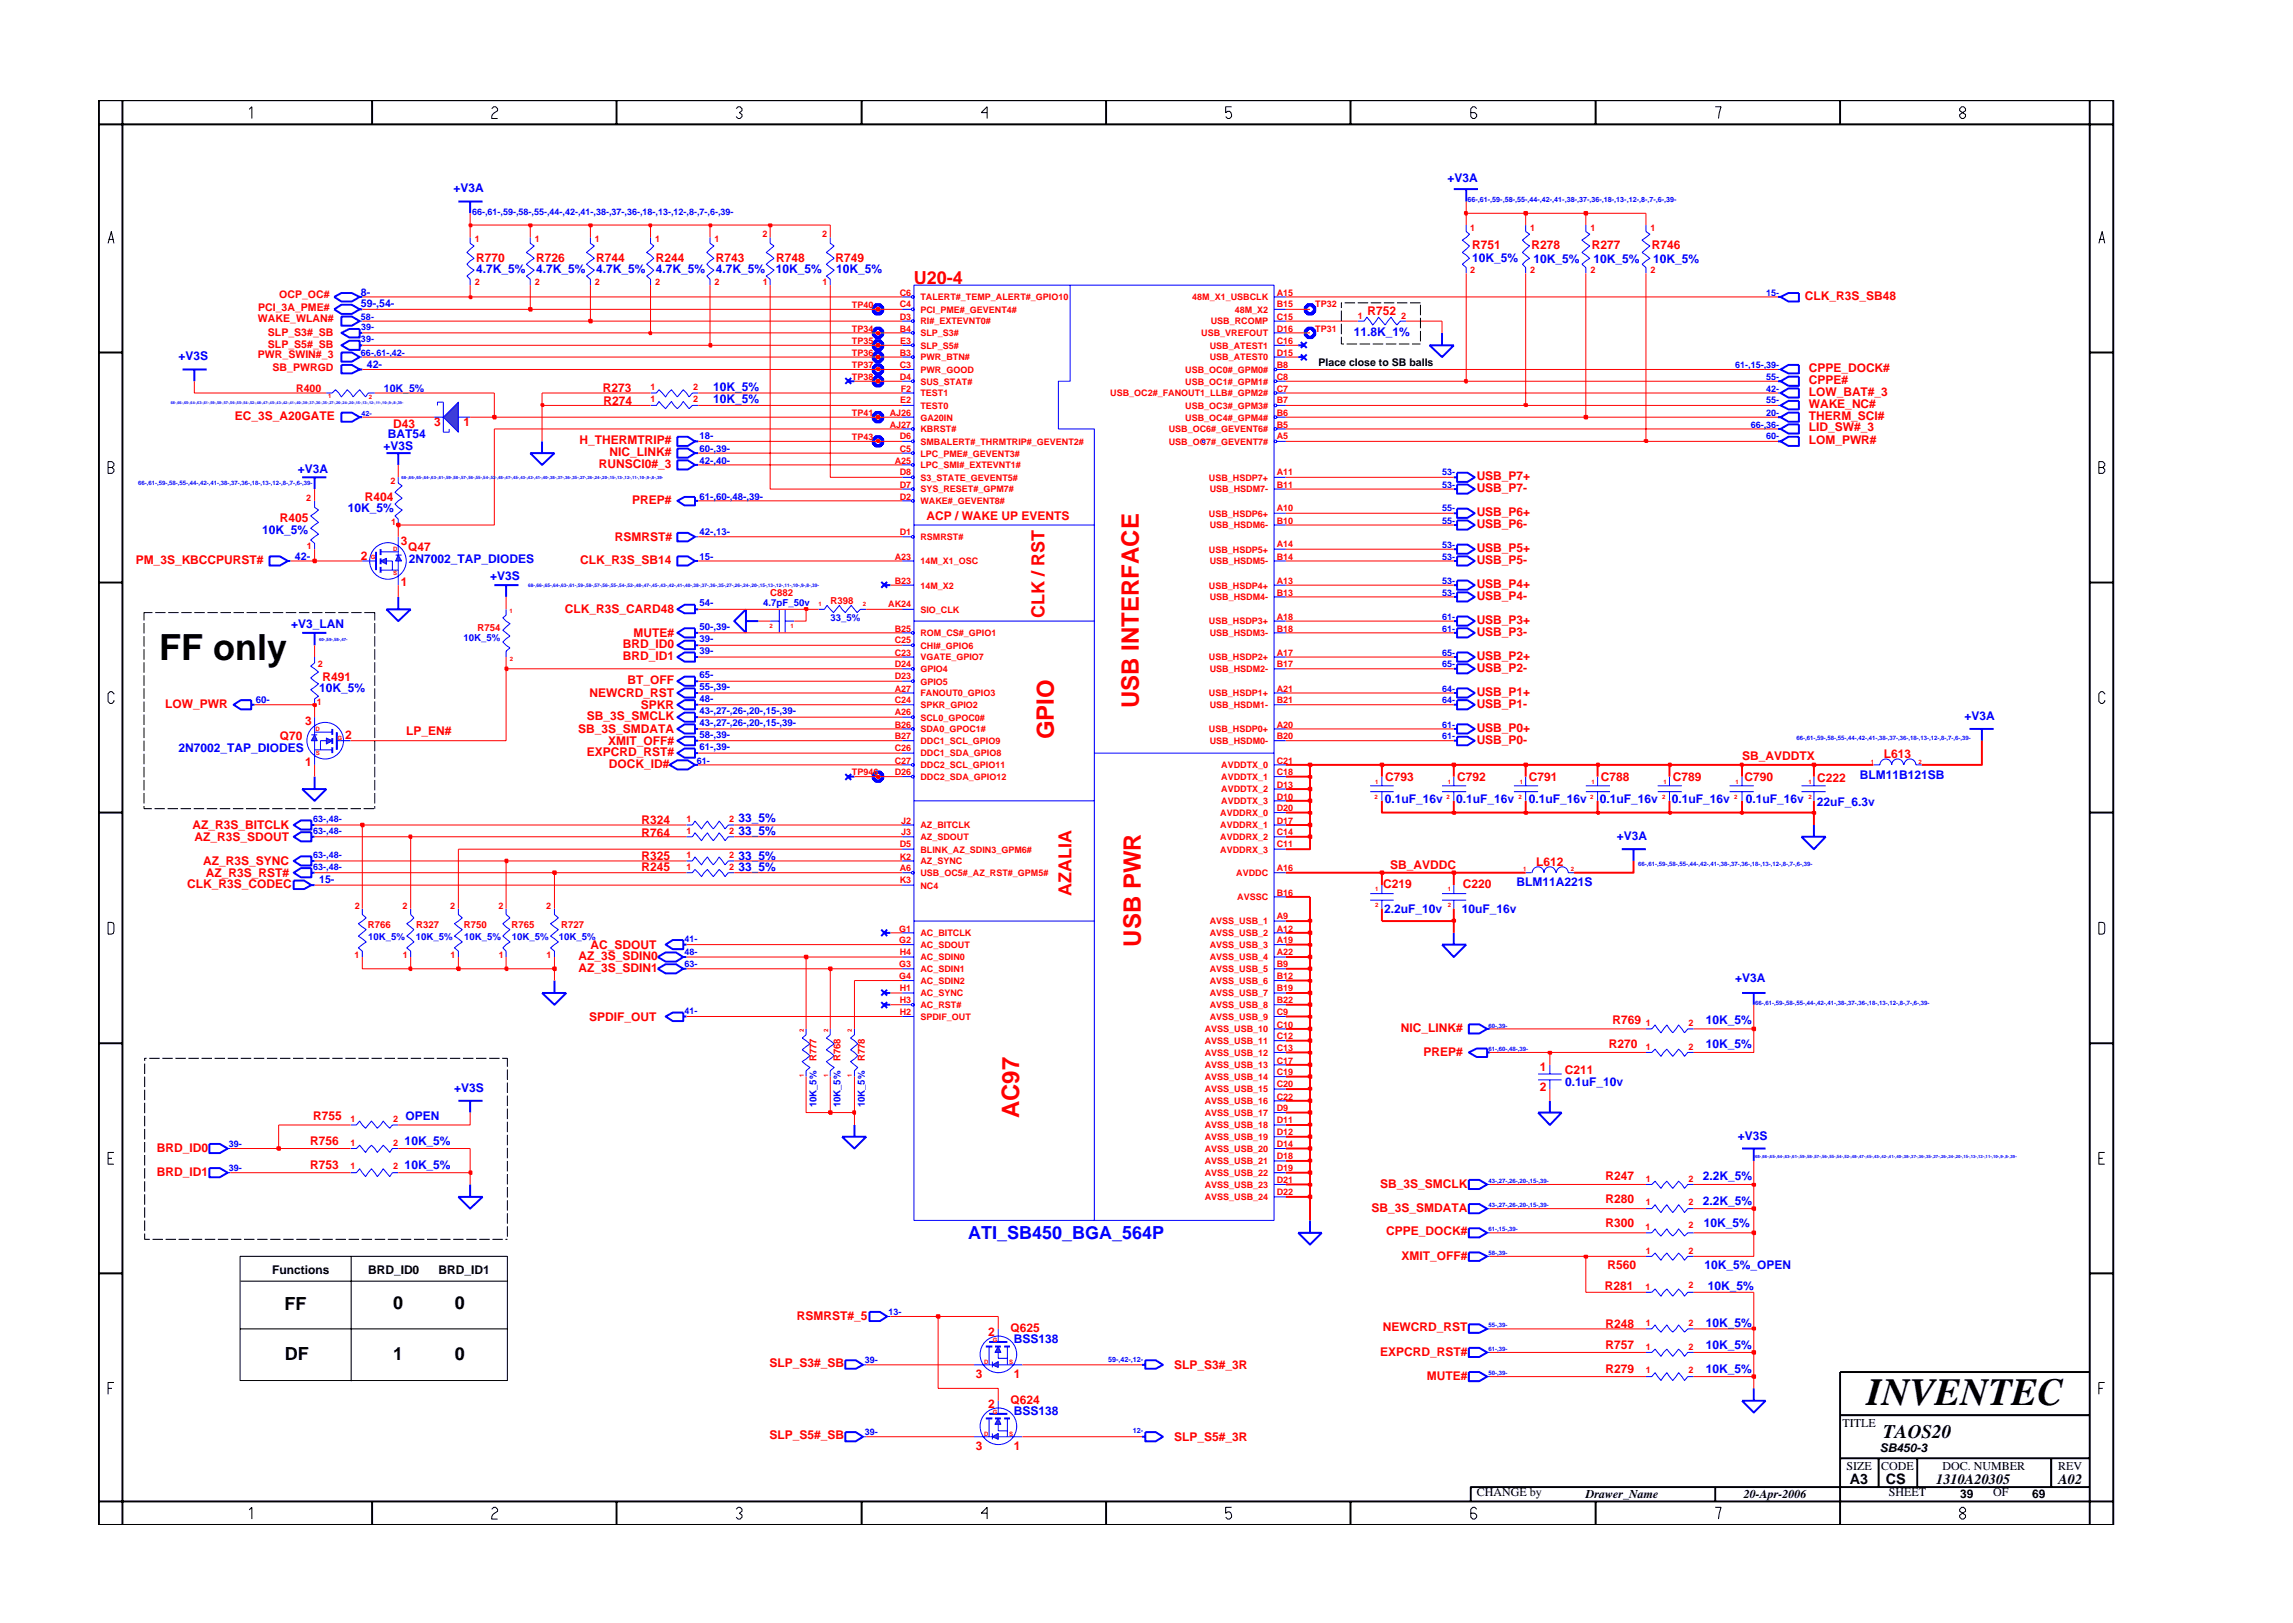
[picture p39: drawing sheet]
<svg xmlns="http://www.w3.org/2000/svg" width="297mm" height="210mm" viewBox="0 0 297 210" stroke-linecap="round" stroke-linejoin="round" font-family="sans-serif">
<defs><g id="words">
<text font-size="5" x="241.8" y="182">INVENTEC</text>
<text font-size="4.7" x="20.6" y="85.5">FF only</text>
<g font-size="3.1" fill="#f00">
<text x="136.5" y="95.8" transform="rotate(-90 136.5 95.8)">GPIO</text>
<text x="147.5" y="91.7" transform="rotate(-90 147.5 91.7)">USB INTERFACE</text>
<text x="147.8" y="122.6" transform="rotate(-90 147.8 122.6)">USB PWR</text>
<text x="132" y="144.9" transform="rotate(-90 132 144.9)">AC97</text>
</g>
<text font-size="2.5" x="244" y="186.3">TAOS20</text>
<g font-size="2.3" fill="#f00">
<text x="118.4" y="36.8">U20-4</text>
<text x="135.3" y="80" transform="rotate(-90 135.3 80)">CLK / RST</text>
<text x="138.8" y="116" transform="rotate(-90 138.8 116)">AZALIA</text>
</g>
<text font-size="2.3" fill="#00f" x="125.4" y="160.5">ATI_SB450_BGA_564P</text>
<g font-size="2.3">
<text x="36.9" y="169.7">FF</text>
<text x="50.9" y="169.6">0</text>
<text x="58.9" y="169.6">0</text>
<text x="36.9" y="176.2">DF</text>
<text x="50.9" y="176.2">1</text>
<text x="58.9" y="176.2">0</text>
</g>
<g font-size="1.9">
<text x="239.6" y="192.2">A3</text>
<text x="244.3" y="192.3">CS</text>
<text x="250.8" y="192.2">1310A20305</text>
<text x="266.6" y="192.2">A02</text>
</g>
<g font-size="1.6" fill="#00f">
<text x="187.5" y="23.6">+V3A</text>
<text x="58.8" y="24.9">+V3A</text>
<text x="61.7" y="35.4">4.7K_5%</text>
<text x="69.5" y="35.4">4.7K_5%</text>
<text x="77.2" y="35.4">4.7K_5%</text>
<text x="84.9" y="35.4">4.7K_5%</text>
<text x="92.7" y="35.4">4.7K_5%</text>
<text x="100.5" y="35.3">10K_5%</text>
<text x="108.3" y="35.3">10K_5%</text>
<text x="190.7" y="34">10K_5%</text>
<text x="198.7" y="34.1">10K_5%</text>
<text x="206.4" y="34.1">10K_5%</text>
<text x="214.2" y="34.1">10K_5%</text>
<text x="23.1" y="46.7">+V3S</text>
<text x="175.4" y="43.5">11.8K_1%</text>
<text x="92.4" y="52.3">10K_5%</text>
<text x="92.4" y="50.7">10K_5%</text>
<text x="49.7" y="58.3">+V3S</text>
<text x="50.2" y="56.8">BAT54</text>
<text x="38.6" y="61.3">+V3A</text>
<text x="34" y="69.1">10K_5%</text>
<text x="45.1" y="66.3">10K_5%</text>
<text x="53" y="72.9">2N7002_TAP_DIODES</text>
<text x="63.5" y="75.2">+V3S</text>
<text x="37.7" y="81.4">+V3_LAN</text>
<text x="41.3" y="89.7">10K_5%</text>
<text x="254.5" y="93.2">+V3A</text>
<text x="23.1" y="97.4">2N7002_TAP_DIODES</text>
<text x="240.9" y="100.9">BLM11B121SB</text>
<text x="95.7" y="106.5">33_5%</text>
<text x="179.4" y="104.1">0.1uF_16v</text>
<text x="188.6" y="104.1">0.1uF_16v</text>
<text x="198" y="104.1">0.1uF_16v</text>
<text x="207.3" y="104.1">0.1uF_16v</text>
<text x="216.6" y="104.1">0.1uF_16v</text>
<text x="226.1" y="104.1">0.1uF_16v</text>
<text x="235.4" y="104.4">22uF_6.3v</text>
<text x="95.7" y="111.4">33_5%</text>
<text x="95.7" y="108.1">33_5%</text>
<text x="95.7" y="112.9">33_5%</text>
<text x="209.5" y="108.8">+V3A</text>
<text x="179.3" y="118.3">2.2uF_10v</text>
<text x="189.4" y="118.3">10uF_16v</text>
<text x="196.4" y="114.8">BLM11A221S</text>
<text x="224.8" y="127.3">+V3A</text>
<text x="221" y="132.7">10K_5%</text>
<text x="221" y="135.8">10K_5%</text>
<text x="58.8" y="141.4">+V3S</text>
<text x="202.8" y="140.7">0.1uF_10v</text>
<text x="52.4" y="148.3">10K_5%</text>
<text x="52.5" y="145.1">OPEN</text>
<text x="225.1" y="147.7">+V3S</text>
<text x="52.4" y="151.4">10K_5%</text>
<text x="220.6" y="152.9">2.2K_5%</text>
<text x="220.6" y="156">2.2K_5%</text>
<text x="220.7" y="158.9">10K_5%</text>
<text x="220.8" y="164.4">10K_5%_OPEN</text>
<text x="221.2" y="167.1">10K_5%</text>
<text x="131.3" y="173.9">BSS138</text>
<text x="221" y="171.9">10K_5%</text>
<text x="221" y="177.9">10K_5%</text>
<text x="221" y="174.8">10K_5%</text>
<text x="131.3" y="183.2">BSS138</text>
</g>
<g font-size="1.6" fill="#f00">
<text x="61.7" y="34">R770</text>
<text x="69.5" y="34">R726</text>
<text x="77.2" y="34">R744</text>
<text x="84.9" y="34">R244</text>
<text x="92.7" y="34">R743</text>
<text x="100.5" y="33.9">R748</text>
<text x="108.2" y="33.9">R749</text>
<text x="190.7" y="32.3">R751</text>
<text x="198.4" y="32.3">R278</text>
<text x="206.2" y="32.3">R277</text>
<text x="214" y="32.3">R746</text>
<text x="177.2" y="40.8">R752</text>
<text x="233.8" y="38.9">CLK_R3S_SB48</text>
<text x="78.1" y="50.8">R273</text>
<text x="78.2" y="52.4">R274</text>
<text x="234.3" y="48.2">CPPE_DOCK#</text>
<text x="234.3" y="52.8">WAKE_NC#</text>
<text x="234.3" y="51.3">LOW_BAT#_3</text>
<text x="234.3" y="49.8">CPPE#</text>
<text x="30.4" y="54.5">EC_3S_A20GATE</text>
<text x="50.9" y="55.5">D43</text>
<text x="56.2" y="55.2">3</text>
<text x="60" y="55.2">1</text>
<text x="75.1" y="57.5">H_THERMTRIP#</text>
<text x="79" y="59.1">NIC_LINK#</text>
<text x="234.3" y="57.5">LOM_PWR#</text>
<text x="234.3" y="55.9">LID_SW#_3</text>
<text x="234.3" y="54.4">THERM_SCI#</text>
<text x="47.3" y="64.9">R404</text>
<text x="77.6" y="60.6">RUNSCI0#_3</text>
<text x="81.9" y="65.3">PREP#</text>
<text x="191.3" y="63.8">USB_P7-</text>
<text x="191.3" y="62.2">USB_P7+</text>
<text x="36.3" y="67.6">R405</text>
<text x="51.9" y="70.6">3</text>
<text x="52.9" y="71.4">Q47</text>
<text x="79.6" y="70">RSMRST#</text>
<text x="120" y="67.4">ACP / WAKE UP EVENTS</text>
<text x="191.3" y="71.5">USB_P5+</text>
<text x="191.3" y="68.4">USB_P6-</text>
<text x="191.3" y="66.8">USB_P6+</text>
<text x="17.6" y="73.1">PM_3S_KBCCPURST#</text>
<text x="46.8" y="72.5">2</text>
<text x="51.9" y="75.9">1</text>
<text x="75.2" y="73.1">CLK_R3S_SB14</text>
<text x="191.3" y="76.2">USB_P4+</text>
<text x="191.3" y="73.1">USB_P5-</text>
<text x="191.3" y="77.7">USB_P4-</text>
<text x="73.2" y="79.3">CLK_R3S_CARD48</text>
<text x="82.1" y="82.5">MUTE#</text>
<text x="191.3" y="80.9">USB_P3+</text>
<text x="191.3" y="82.4">USB_P3-</text>
<text x="41.8" y="88.2">R491</text>
<text x="80.7" y="84">BRD_ID0</text>
<text x="80.7" y="85.5">BRD_ID1</text>
<text x="81.3" y="88.7">BT_OFF</text>
<text x="191.3" y="87.1">USB_P2-</text>
<text x="191.3" y="85.5">USB_P2+</text>
<text x="21.4" y="91.7">LOW_PWR</text>
<text x="36.3" y="95.9">Q70</text>
<text x="39.6" y="93.9">3</text>
<text x="44.7" y="95.8">2</text>
<text x="52.6" y="95.2">LP_EN#</text>
<text x="74.9" y="94.9">SB_3S_SMDATA</text>
<text x="76" y="93.3">SB_3S_SMCLK</text>
<text x="76.4" y="90.3">NEWCRD_RST</text>
<text x="83" y="91.8">SPKR</text>
<text x="191.3" y="91.7">USB_P1-</text>
<text x="191.3" y="90.2">USB_P1+</text>
<text x="191.3" y="94.8">USB_P0+</text>
<text x="39.6" y="99.2">1</text>
<text x="76" y="98">EXPCRD_RST#</text>
<text x="78.8" y="96.5">XMIT_OFF#</text>
<text x="78.9" y="99.5">DOCK_ID#</text>
<text x="179.4" y="101.2">C793</text>
<text x="188.8" y="101.2">C792</text>
<text x="191.3" y="96.4">USB_P0-</text>
<text x="198.1" y="101.2">C791</text>
<text x="207.4" y="101.2">C788</text>
<text x="216.7" y="101.2">C789</text>
<text x="225.7" y="98.5">SB_AVDDTX</text>
<text x="226" y="101.2">C790</text>
<text x="235.4" y="101.3">C222</text>
<text x="244" y="98.2">L613</text>
<text x="24.9" y="107.4">AZ_R3S_BITCLK</text>
<text x="83.1" y="106.8">R324</text>
<text x="25.2" y="109">AZ_R3S_SDOUT</text>
<text x="26.3" y="112.1">AZ_R3S_SYNC</text>
<text x="26.7" y="113.6">AZ_R3S_RST#</text>
<text x="83.1" y="111.4">R325</text>
<text x="83.1" y="108.5">R764</text>
<text x="83.1" y="112.9">R245</text>
<text x="180.1" y="112.5">SB_AVDDC</text>
<text x="199" y="112.1">L612</text>
<text x="24.2" y="115">CLK_R3S_CODEC</text>
<text x="179.2" y="115.1">C219</text>
<text x="189.5" y="115.1">C220</text>
<text x="74.9" y="125.9">AZ_3S_SDIN1</text>
<text x="74.9" y="124.3">AZ_3S_SDIN0</text>
<text x="76.5" y="123">AC_SDOUT</text>
<text x="76.3" y="132.3">SPDIF_OUT</text>
<text x="181.5" y="133.7">NIC_LINK#</text>
<text x="184.4" y="136.8">PREP#</text>
<text x="208.4" y="135.7">R270</text>
<text x="208.9" y="132.6">R769</text>
<text x="199.5" y="138.7">1</text>
<text x="199.5" y="141.4">2</text>
<text x="202.7" y="139.2">C211</text>
<text x="20.3" y="149.2">BRD_ID0</text>
<text x="40.2" y="148.3">R756</text>
<text x="40.6" y="145.1">R755</text>
<text x="20.3" y="152.3">BRD_ID1</text>
<text x="40.2" y="151.4">R753</text>
<text x="178.8" y="153.9">SB_3S_SMCLK</text>
<text x="208" y="155.9">R280</text>
<text x="208" y="152.8">R247</text>
<text x="177.7" y="157">SB_3S_SMDATA</text>
<text x="179.6" y="160">CPPE_DOCK#</text>
<text x="208" y="158.9">R300</text>
<text x="181.6" y="163.2">XMIT_OFF#</text>
<text x="207.9" y="167.1">R281</text>
<text x="208.2" y="164.4">R560</text>
<text x="103.2" y="171">RSMRST#_5</text>
<text x="128" y="173.1">2</text>
<text x="130.9" y="172.5">Q625</text>
<text x="179.1" y="172.5">NEWCRD_RST</text>
<text x="208" y="172">R248</text>
<text x="99.7" y="177.1">SLP_S3#_SB</text>
<text x="126.4" y="178.5">3</text>
<text x="131.3" y="178.5">1</text>
<text x="152.1" y="177.3">SLP_S3#_3R</text>
<text x="178.8" y="175.6">EXPCRD_RST#</text>
<text x="184.8" y="178.7">MUTE#</text>
<text x="208" y="177.8">R279</text>
<text x="208" y="174.7">R757</text>
<text x="128" y="182.4">2</text>
<text x="130.9" y="181.9">Q624</text>
<text x="99.7" y="186.5">SLP_S5#_SB</text>
<text x="126.4" y="187.8">3</text>
<text x="131.3" y="187.8">1</text>
<text x="152.1" y="186.6">SLP_S5#_3R</text>
</g>
<g font-size="1.6">
<text x="35.3" y="165">Functions</text>
<text x="47.7" y="165">BRD_ID0</text>
<text x="56.8" y="165">BRD_ID1</text>
<text x="238.7" y="184.8">TITLE</text>
<text x="239.2" y="190.4">SIZE</text>
<text x="243.5" y="188.1">SB450-3</text>
<text x="243.7" y="190.4">CODE</text>
<text x="251.6" y="190.4">DOC. NUMBER</text>
<text x="266.6" y="190.4">REV</text>
<text x="191.3" y="193.9">CHANGE by</text>
<text x="205.4" y="194.1">Drawer_Name</text>
<text x="225.9" y="194.1">20-Apr-2006</text>
<text x="244.7" y="193.9">SHEET</text>
<text x="253.9" y="194.1">39</text>
<text x="258.2" y="193.9">OF</text>
<text x="263.3" y="194.1">69</text>
</g>
<g font-size="1.4" fill="#f00">
<text x="33.4" y="41.8">WAKE_WLAN#</text>
<text x="33.4" y="40.2">PCI_3A_PME#</text>
<text x="36.2" y="38.6">OCP_OC#</text>
<text x="33.4" y="46.4">PWR_SWIN#_3</text>
<text x="34.7" y="43.6">SLP_S3#_SB</text>
<text x="34.7" y="45.1">SLP_S5#_SB</text>
<text x="35.3" y="48">SB_PWRGD</text>
<text x="38.4" y="50.8">R400</text>
</g>
<g font-size="1.4" fill="#00f">
<text x="46.8" y="39.8">59-,54-</text>
<text x="46.8" y="38.3">8-</text>
<text x="47.5" y="47.6">42-</text>
<text x="49.7" y="50.7">10K_5%</text>
<text x="38.2" y="72.5">42-</text>
<text x="41.3" y="114.4">15-</text>
</g>
<text font-size="1.4" x="170.8" y="47.4">Place close to SB balls</text>
<g font-size="1.2" fill="#00f">
<text x="61.2" y="27.9">66-,61-,59-,58-,55-,44-,42-,41-,38-,37-,36-,18-,13-,12-,8-,7-,6-,39-</text>
<text x="46.8" y="41.4">58-</text>
<text x="228.8" y="38.3">15-</text>
<text x="46.8" y="46.1">66-,61-,42-</text>
<text x="46.8" y="44.3">39-</text>
<text x="46.8" y="42.8">39-</text>
<text x="224.8" y="47.6">61-,15-,39-</text>
<text x="228.8" y="52.3">55-</text>
<text x="228.8" y="49.2">55-</text>
<text x="228.8" y="50.7">42-</text>
<text x="228.8" y="53.9">20-</text>
<text x="90.6" y="58.5">60-,39-</text>
<text x="90.6" y="56.9">18-</text>
<text x="226.8" y="55.4">66-,36-</text>
<text x="228.8" y="56.9">60-</text>
<text x="90.6" y="60.1">42-,40-</text>
<text x="90.6" y="64.7">61-,60-,48-,39-</text>
<text x="186.8" y="63.2">53-</text>
<text x="186.8" y="61.6">53-</text>
<text x="90.6" y="69.4">42-,13-</text>
<text x="186.8" y="71">53-</text>
<text x="186.8" y="66.2">55-</text>
<text x="186.8" y="67.8">55-</text>
<text x="90.6" y="72.5">15-</text>
<text x="186.8" y="75.6">53-</text>
<text x="186.8" y="72.5">53-</text>
<text x="186.8" y="77.2">53-</text>
<text x="60" y="83.1">10K_5%</text>
<text x="90.6" y="83.2">39-</text>
<text x="90.6" y="78.5">54-</text>
<text x="90.6" y="81.6">50-,39-</text>
<text x="98.9" y="78.5">4.7pF_50v</text>
<text x="107.6" y="80.5">33_5%</text>
<text x="186.8" y="80.3">61-</text>
<text x="186.8" y="81.8">61-</text>
<text x="90.6" y="89.4">55-,39-</text>
<text x="90.6" y="87.8">65-</text>
<text x="90.6" y="84.7">39-</text>
<text x="186.8" y="84.9">65-</text>
<text x="186.8" y="89.6">64-</text>
<text x="186.8" y="86.5">65-</text>
<text x="33.1" y="91.1">60-</text>
<text x="90.6" y="91">48-</text>
<text x="90.6" y="95.6">58-,39-</text>
<text x="90.6" y="92.5">43-,27-,26-,20-,15-,39-</text>
<text x="90.6" y="94">43-,27-,26-,20-,15-,39-</text>
<text x="186.8" y="94.3">61-</text>
<text x="186.8" y="91.1">64-</text>
<text x="186.8" y="95.8">61-</text>
<text x="90.3" y="98.9">61-</text>
<text x="90.6" y="97.1">61-,39-</text>
<text x="40.6" y="106.5">63-,48-</text>
<text x="40.6" y="112.7">63-,48-</text>
<text x="40.6" y="111.1">63-,48-</text>
<text x="40.6" y="108.1">63-,48-</text>
<text x="47.7" y="121.8">10K_5%</text>
<text x="53.9" y="121.8">10K_5%</text>
<text x="60.1" y="121.8">10K_5%</text>
<text x="66.3" y="121.8">10K_5%</text>
<text x="72.4" y="121.8">10K_5%</text>
<text x="88.7" y="125.3">63-</text>
<text x="88.7" y="123.7">48-</text>
<text x="88.7" y="122">41-</text>
<text x="88.7" y="131.3">41-</text>
<text x="105.8" y="143.5" transform="rotate(-90 105.8 143.5)">10K_5%</text>
<text x="108.9" y="143.5" transform="rotate(-90 108.9 143.5)">10K_5%</text>
<text x="112" y="143.5" transform="rotate(-90 112 143.5)">10K_5%</text>
<text x="29.7" y="148.6">39-</text>
<text x="29.7" y="151.8">39-</text>
<text x="115.1" y="170.4">13-</text>
<text x="112" y="176.6">39-</text>
<text x="112" y="185.9">39-</text>
</g>
<g font-size="1.2" fill="#f00">
<text x="190.4" y="29.9">1</text>
<text x="198.2" y="29.9">1</text>
<text x="206" y="29.9">1</text>
<text x="213.8" y="29.9">1</text>
<text x="61.5" y="31.4">1</text>
<text x="69.3" y="31.4">1</text>
<text x="77.1" y="31.4">1</text>
<text x="84.9" y="31.4">1</text>
<text x="92.6" y="31.4">1</text>
<text x="98.8" y="30.8">2</text>
<text x="106.5" y="30.8">2</text>
<text x="190.4" y="35.4">2</text>
<text x="198.2" y="35.4">2</text>
<text x="206" y="35.4">2</text>
<text x="213.8" y="35.4">2</text>
<text x="61.5" y="36.9">2</text>
<text x="69.3" y="36.9">2</text>
<text x="77.1" y="36.9">2</text>
<text x="84.9" y="36.9">2</text>
<text x="92.6" y="36.9">2</text>
<text x="98.8" y="36.9">1</text>
<text x="106.5" y="36.9">1</text>
<text x="110.3" y="39.9">TP40</text>
<text x="116.6" y="38.3">C6</text>
<text x="116.6" y="39.8">C4</text>
<text x="116.6" y="41.4">D3</text>
<text x="119.2" y="38.9">TALERT#_TEMP_ALERT#_GPIO10</text>
<text x="119.2" y="40.5">PCI_PME#_GEVENT4#</text>
<text x="154.4" y="38.9">48M_X1_USBCLK</text>
<text x="159.9" y="40.5">48M_X2</text>
<text x="165.4" y="38.3">A15</text>
<text x="165.4" y="39.8">B15</text>
<text x="165.4" y="41.4">C15</text>
<text x="170.4" y="39.8">TP32</text>
<text x="175.9" y="41.3">1</text>
<text x="181.5" y="41.3">2</text>
<text x="110.3" y="43">TP34</text>
<text x="110.3" y="44.6">TP35</text>
<text x="110.3" y="47.6">TP37</text>
<text x="110.3" y="46.1">TP36</text>
<text x="116.6" y="43">B4</text>
<text x="116.6" y="46.1">B3</text>
<text x="116.6" y="47.6">C3</text>
<text x="116.6" y="44.6">E3</text>
<text x="119.2" y="43.6">SLP_S3#</text>
<text x="119.2" y="45.2">SLP_S5#</text>
<text x="119.2" y="46.7">PWR_BTN#</text>
<text x="119.2" y="42">RI#_EXTEVNT0#</text>
<text x="155.6" y="43.6">USB_VREFOUT</text>
<text x="156.7" y="46.7">USB_ATEST0</text>
<text x="156.7" y="45.2">USB_ATEST1</text>
<text x="156.8" y="42">USB_RCOMP</text>
<text x="165.4" y="43">D16</text>
<text x="165.4" y="47.6">B8</text>
<text x="165.4" y="46.1">D15</text>
<text x="165.4" y="44.6">C16</text>
<text x="170.4" y="43">TP31</text>
<text x="84.3" y="50.6">1</text>
<text x="84.3" y="52.1">1</text>
<text x="89.8" y="50.6">2</text>
<text x="89.8" y="52.1">2</text>
<text x="110.3" y="53.9">TP41</text>
<text x="110.3" y="49.2">TP38</text>
<text x="115.3" y="53.9">AJ26</text>
<text x="116.6" y="49.2">D4</text>
<text x="116.6" y="52.3">E2</text>
<text x="116.7" y="50.7">F2</text>
<text x="119.2" y="49.8">SUS_STAT#</text>
<text x="119.2" y="48.3">PWR_GOOD</text>
<text x="119.2" y="53">TEST0</text>
<text x="119.2" y="51.4">TEST1</text>
<text x="143.8" y="51.4">USB_OC2#_FANOUT1_LLB#_GPM2#</text>
<text x="153.5" y="49.8">USB_OC1#_GPM1#</text>
<text x="153.5" y="53">USB_OC3#_GPM3#</text>
<text x="153.5" y="48.3">USB_OC0#_GPM0#</text>
<text x="165.4" y="49.2">C8</text>
<text x="165.4" y="50.7">C7</text>
<text x="165.4" y="52.3">B7</text>
<text x="165.4" y="53.9">B6</text>
<text x="110.3" y="57">TP43</text>
<text x="115.3" y="55.4">AJ27</text>
<text x="116.6" y="56.9">D6</text>
<text x="116.6" y="58.5">C5</text>
<text x="119.2" y="54.5">GA20IN</text>
<text x="119.2" y="56">KBRST#</text>
<text x="119.2" y="57.6">SMBALERT#_THRMTRIP#_GEVENT2#</text>
<text x="119.2" y="59.1">LPC_PME#_GEVENT3#</text>
<text x="151.4" y="56">USB_OC6#_GEVENT6#</text>
<text x="151.4" y="57.6">USB_OC7#_GEVENT7#</text>
<text x="153.5" y="54.5">USB_OC4#_GPM4#</text>
<text x="165.4" y="55.4">B5</text>
<text x="165.4" y="56.9">A5</text>
<text x="39.7" y="64.9">2</text>
<text x="50.6" y="62.7">2</text>
<text x="115.9" y="60.1">A25</text>
<text x="116.6" y="61.6">D8</text>
<text x="116.6" y="63.2">D7</text>
<text x="116.6" y="64.7">D2</text>
<text x="119.2" y="62.3">S3_STATE_GEVENT5#</text>
<text x="119.2" y="63.8">SYS_RESET#_GPM7#</text>
<text x="119.2" y="60.7">LPC_SMI#_EXTEVNT1#</text>
<text x="119.2" y="65.3">WAKE#_GEVENT8#</text>
<text x="156.6" y="62.3">USB_HSDP7+</text>
<text x="156.7" y="63.8">USB_HSDM7-</text>
<text x="165.4" y="63.2">B11</text>
<text x="165.4" y="61.6">A11</text>
<text x="39.7" y="71.1">1</text>
<text x="50.7" y="68">1</text>
<text x="116.6" y="69.4">D1</text>
<text x="119.2" y="70">RSMRST#</text>
<text x="156.6" y="71.6">USB_HSDP5+</text>
<text x="156.6" y="66.9">USB_HSDP6+</text>
<text x="156.7" y="68.5">USB_HSDM6-</text>
<text x="165.4" y="67.8">B10</text>
<text x="165.4" y="70.9">A14</text>
<text x="165.4" y="66.2">A10</text>
<text x="99.8" y="77.2">C882</text>
<text x="115.9" y="72.5">A23</text>
<text x="115.9" y="75.6">B23</text>
<text x="119.2" y="73.1">14M_X1_OSC</text>
<text x="119.2" y="76.2">14M_X2</text>
<text x="156.6" y="76.2">USB_HSDP4+</text>
<text x="156.7" y="77.8">USB_HSDM4-</text>
<text x="156.7" y="73.1">USB_HSDM5-</text>
<text x="165.4" y="75.6">A13</text>
<text x="165.4" y="77.2">B13</text>
<text x="165.4" y="72.5">B14</text>
<text x="61.9" y="81.7">R754</text>
<text x="107.6" y="78.3">R398</text>
<text x="115.1" y="78.7">AK24</text>
<text x="115.9" y="83.3">C25</text>
<text x="115.9" y="81.8">B25</text>
<text x="119.2" y="82.4">ROM_CS#_GPIO1</text>
<text x="119.2" y="79.4">SIO_CLK</text>
<text x="156.6" y="80.9">USB_HSDP3+</text>
<text x="156.7" y="82.4">USB_HSDM3-</text>
<text x="165.4" y="80.3">A18</text>
<text x="165.4" y="81.8">B18</text>
<text x="41.2" y="86.5">2</text>
<text x="115.9" y="89.6">A27</text>
<text x="115.9" y="86.5">D24</text>
<text x="115.9" y="88">D23</text>
<text x="115.9" y="84.9">C23</text>
<text x="119.2" y="84">CHI#_GPIO6</text>
<text x="119.2" y="87.1">GPIO4</text>
<text x="119.2" y="88.7">GPIO5</text>
<text x="119.2" y="85.6">VGATE_GPIO7</text>
<text x="156.6" y="85.6">USB_HSDP2+</text>
<text x="156.7" y="87.1">USB_HSDM2-</text>
<text x="165.4" y="89.6">A21</text>
<text x="165.4" y="84.9">A17</text>
<text x="165.4" y="86.5">B17</text>
<text x="41" y="91.3">1</text>
<text x="115.9" y="95.8">B27</text>
<text x="115.9" y="92.7">A26</text>
<text x="115.9" y="94.3">B26</text>
<text x="115.9" y="91.1">C24</text>
<text x="119.2" y="90.2">FANOUT0_GPIO3</text>
<text x="119.2" y="93.3">SCL0_GPOC0#</text>
<text x="119.2" y="94.9">SDA0_GPOC1#</text>
<text x="119.2" y="91.7">SPKR_GPIO2</text>
<text x="156.6" y="94.9">USB_HSDP0+</text>
<text x="156.6" y="90.2">USB_HSDP1+</text>
<text x="156.7" y="91.7">USB_HSDM1-</text>
<text x="165.4" y="94.3">A20</text>
<text x="165.4" y="95.8">B20</text>
<text x="165.4" y="91.1">B21</text>
<text x="110.3" y="100.4">TP946</text>
<text x="115.9" y="97.3">C26</text>
<text x="115.9" y="98.9">C27</text>
<text x="115.9" y="100.4">D26</text>
<text x="119.2" y="96.4">DDC1_SCL_GPIO9</text>
<text x="119.2" y="98">DDC1_SDA_GPIO8</text>
<text x="119.2" y="99.5">DDC2_SCL_GPIO11</text>
<text x="119.2" y="101.1">DDC2_SDA_GPIO12</text>
<text x="156.7" y="96.4">USB_HSDM0-</text>
<text x="158.2" y="99.5">AVDDTX_0</text>
<text x="158.2" y="101.1">AVDDTX_1</text>
<text x="165.4" y="98.9">C21</text>
<text x="165.4" y="100.4">C18</text>
<text x="88.9" y="106.5">1</text>
<text x="94.5" y="106.5">2</text>
<text x="116.8" y="106.7">J2</text>
<text x="119.2" y="107.3">AZ_BITCLK</text>
<text x="158.1" y="105.7">AVDDRX_0</text>
<text x="158.1" y="107.3">AVDDRX_1</text>
<text x="158.2" y="102.7">AVDDTX_2</text>
<text x="158.2" y="104.2">AVDDTX_3</text>
<text x="165.4" y="105.1">D20</text>
<text x="165.4" y="106.7">D17</text>
<text x="165.4" y="102.1">D13</text>
<text x="165.4" y="103.6">D10</text>
<text x="88.9" y="108.1">1</text>
<text x="88.9" y="111.1">1</text>
<text x="88.9" y="112.7">1</text>
<text x="94.5" y="108.1">2</text>
<text x="94.5" y="111.1">2</text>
<text x="94.5" y="112.7">2</text>
<text x="116.6" y="109.8">D5</text>
<text x="116.6" y="111.4">K2</text>
<text x="116.6" y="112.9">A6</text>
<text x="116.8" y="108.2">J3</text>
<text x="119.2" y="112">AZ_SYNC</text>
<text x="119.2" y="110.4">BLINK_AZ_SDIN3_GPM6#</text>
<text x="119.2" y="108.8">AZ_SDOUT</text>
<text x="119.2" y="113.5">USB_OC5#_AZ_RST#_GPM5#</text>
<text x="158.1" y="108.8">AVDDRX_2</text>
<text x="158.1" y="110.4">AVDDRX_3</text>
<text x="160.1" y="113.5">AVDDC</text>
<text x="165.4" y="112.9">A16</text>
<text x="165.4" y="108.2">C14</text>
<text x="165.4" y="109.8">C11</text>
<text x="45.9" y="117.7">2</text>
<text x="52.1" y="117.7">2</text>
<text x="58.3" y="117.7">2</text>
<text x="64.6" y="117.7">2</text>
<text x="70.8" y="117.7">2</text>
<text x="116.6" y="114.4">K3</text>
<text x="119.2" y="115.1">NC4</text>
<text x="156.7" y="119.8">AVSS_USB_1</text>
<text x="160.3" y="116.6">AVSSC</text>
<text x="165.4" y="116">B16</text>
<text x="165.4" y="119.1">A9</text>
<text x="45.9" y="124.1">1</text>
<text x="47.6" y="120.3">R766</text>
<text x="52.2" y="124.1">1</text>
<text x="53.9" y="120.3">R327</text>
<text x="58.4" y="124.1">1</text>
<text x="60.1" y="120.3">R750</text>
<text x="64.6" y="124.1">1</text>
<text x="66.3" y="120.3">R765</text>
<text x="70.8" y="124.1">1</text>
<text x="72.7" y="120.3">R727</text>
<text x="116.5" y="120.7">G1</text>
<text x="116.5" y="125.3">G3</text>
<text x="116.5" y="122.2">G2</text>
<text x="116.6" y="123.7">H4</text>
<text x="119.2" y="121.3">AC_BITCLK</text>
<text x="119.2" y="124.4">AC_SDIN0</text>
<text x="119.2" y="125.9">AC_SDIN1</text>
<text x="119.2" y="122.8">AC_SDOUT</text>
<text x="156.7" y="122.8">AVSS_USB_3</text>
<text x="156.7" y="124.4">AVSS_USB_4</text>
<text x="156.7" y="125.9">AVSS_USB_5</text>
<text x="156.7" y="121.3">AVSS_USB_2</text>
<text x="165.4" y="122.2">A19</text>
<text x="165.4" y="123.7">A22</text>
<text x="165.4" y="125.3">B9</text>
<text x="165.4" y="120.7">A12</text>
<text x="116.5" y="126.9">G4</text>
<text x="116.6" y="128.4">H1</text>
<text x="116.6" y="130">H3</text>
<text x="116.6" y="131.5">H2</text>
<text x="119.2" y="129.1">AC_SYNC</text>
<text x="119.2" y="130.6">AC_RST#</text>
<text x="119.2" y="127.5">AC_SDIN2</text>
<text x="156.7" y="127.5">AVSS_USB_6</text>
<text x="156.7" y="129.1">AVSS_USB_7</text>
<text x="156.7" y="130.6">AVSS_USB_8</text>
<text x="165.4" y="126.9">B12</text>
<text x="165.4" y="128.4">B19</text>
<text x="165.4" y="130">B22</text>
<text x="165.4" y="131.5">C9</text>
<text x="105.8" y="137.5" transform="rotate(-90 105.8 137.5)">R777</text>
<text x="108.9" y="137.5" transform="rotate(-90 108.9 137.5)">R768</text>
<text x="112" y="137.5" transform="rotate(-90 112 137.5)">R778</text>
<text x="119.2" y="132.1">SPDIF_OUT</text>
<text x="156.1" y="133.7">AVSS_USB_10</text>
<text x="156.1" y="135.3">AVSS_USB_11</text>
<text x="156.1" y="136.8">AVSS_USB_12</text>
<text x="156.7" y="132.1">AVSS_USB_9</text>
<text x="165.4" y="133.1">C10</text>
<text x="165.4" y="134.6">C12</text>
<text x="165.4" y="136.2">C13</text>
<text x="165.4" y="137.8">C17</text>
<text x="213.2" y="136">1</text>
<text x="213.2" y="132.9">1</text>
<text x="218.8" y="136">2</text>
<text x="218.8" y="132.9">2</text>
<text x="156.1" y="139.9">AVSS_USB_14</text>
<text x="156.1" y="141.5">AVSS_USB_15</text>
<text x="156.1" y="143">AVSS_USB_16</text>
<text x="156.1" y="138.4">AVSS_USB_13</text>
<text x="165.4" y="140.8">C20</text>
<text x="165.4" y="142.4">C22</text>
<text x="165.4" y="144">D9</text>
<text x="165.4" y="139.3">C19</text>
<text x="45.4" y="148.4">1</text>
<text x="45.4" y="145.3">1</text>
<text x="50.9" y="148.4">2</text>
<text x="50.9" y="145.3">2</text>
<text x="156.1" y="144.6">AVSS_USB_17</text>
<text x="156.1" y="146.2">AVSS_USB_18</text>
<text x="156.1" y="147.7">AVSS_USB_19</text>
<text x="156.1" y="149.2">AVSS_USB_20</text>
<text x="165.4" y="145.5">D11</text>
<text x="165.4" y="147.1">D12</text>
<text x="165.4" y="148.6">D14</text>
<text x="45.4" y="151.5">1</text>
<text x="50.9" y="151.5">2</text>
<text x="156.1" y="155.5">AVSS_USB_24</text>
<text x="156.1" y="150.8">AVSS_USB_21</text>
<text x="156.1" y="152.4">AVSS_USB_22</text>
<text x="156.1" y="153.9">AVSS_USB_23</text>
<text x="165.4" y="154.8">D22</text>
<text x="165.4" y="150.1">D18</text>
<text x="165.4" y="151.8">D19</text>
<text x="165.4" y="153.3">D21</text>
<text x="213.2" y="153.1">1</text>
<text x="218.8" y="153.1">2</text>
<text x="213.2" y="159.4">1</text>
<text x="213.2" y="156.2">1</text>
<text x="218.8" y="156.2">2</text>
<text x="218.8" y="159.1">2</text>
<text x="213.2" y="167.1">1</text>
<text x="213.2" y="162.4">1</text>
<text x="218.8" y="162.4">2</text>
<text x="218.8" y="166.9">2</text>
<text x="213.2" y="171.7">1</text>
<text x="218.8" y="171.7">2</text>
<text x="213.2" y="177.9">1</text>
<text x="213.2" y="174.9">1</text>
<text x="218.8" y="177.9">2</text>
<text x="218.8" y="174.9">2</text>
</g>
<g font-size=".9" fill="#00f">
<text x="190.1" y="26.2">66-,61-,59-,58-,55-,44-,42-,41-,38-,37-,36-,18-,13-,12-,8-,7-,6-,39-</text>
<text x="46.8" y="53.9">42-</text>
<text x="143.6" y="176.4">59-,42-,12-</text>
<text x="146.8" y="185.7">12-</text>
</g>
<g font-size=".8" fill="#f00">
<text x="42.5" y="51.6">1</text>
<text x="47.8" y="51.7">2</text>
<text x="50.9" y="71.4">D</text>
<text x="48" y="72.5">G</text>
<text x="50.9" y="74.5">S</text>
<text x="66" y="79.4">1</text>
<text x="99.7" y="81.3">2</text>
<text x="102.4" y="81.3">1</text>
<text x="106" y="78.5">1</text>
<text x="111.8" y="78.5">2</text>
<text x="66.1" y="85.6">2</text>
<text x="40.9" y="94.6">D</text>
<text x="43.7" y="95.8">G</text>
<text x="40.9" y="97.9">S</text>
<text x="178.2" y="101.6">1</text>
<text x="187.6" y="101.6">1</text>
<text x="196.9" y="101.6">1</text>
<text x="206.2" y="101.6">1</text>
<text x="215.5" y="101.6">1</text>
<text x="224.8" y="101.6">1</text>
<text x="234.3" y="101.6">1</text>
<text x="242.3" y="98.9">1</text>
<text x="248.5" y="98.9">2</text>
<text x="178.1" y="103.5">2</text>
<text x="187.4" y="103.5">2</text>
<text x="196.7" y="103.5">2</text>
<text x="206" y="103.5">2</text>
<text x="215.3" y="103.5">2</text>
<text x="224.6" y="103.5">2</text>
<text x="234.3" y="103.5">2</text>
<text x="197.3" y="112.9">1</text>
<text x="203.5" y="112.9">2</text>
<text x="178.2" y="115.4">1</text>
<text x="178.2" y="117.5">2</text>
<text x="187.6" y="115.4">1</text>
<text x="187.6" y="117.5">2</text>
<text x="104.1" y="133.7" transform="rotate(-90 104.1 133.7)">2</text>
<text x="107.3" y="133.7" transform="rotate(-90 107.3 133.7)">2</text>
<text x="110.3" y="133.7" transform="rotate(-90 110.3 133.7)">2</text>
<text x="104.1" y="139.6" transform="rotate(-90 104.1 139.6)">1</text>
<text x="107.3" y="139.6" transform="rotate(-90 107.3 139.6)">1</text>
<text x="110.3" y="139.6" transform="rotate(-90 110.3 139.6)">1</text>
<text x="128.6" y="173.9">G</text>
<text x="127.5" y="176.7">D</text>
<text x="130.7" y="176.7">S</text>
<text x="127.5" y="186">D</text>
<text x="128.6" y="183.2">G</text>
<text x="130.7" y="186">S</text>
</g>
<g font-size=".8" fill="#00f">
<text x="17.9" y="62.9">66-,61-,59-,58-,55-,44-,42-,41-,38-,37-,36-,18-,13-,12-,8-,7-,6-,39-</text>
<text x="232.7" y="95.9">66-,61-,59-,58-,55-,44-,42-,41-,38-,37-,36-,18-,13-,12-,8-,7-,6-,39-</text>
<text x="212.2" y="112.2">66-,61-,59-,58-,55-,44-,42-,41-,38-,37-,36-,18-,13-,12-,8-,7-,6-,39-</text>
<text x="227.4" y="130.2">66-,61-,59-,58-,55-,44-,42-,41-,38-,37-,36-,18-,13-,12-,8-,7-,6-,39-</text>
<text x="192.8" y="133.1">60-,39-</text>
<text x="192.8" y="136.2">61-,60-,48-,39-</text>
<text x="192.8" y="153.3">43-,27-,26-,20-,15-,39-</text>
<text x="192.8" y="156.4">43-,27-,26-,20-,15-,39-</text>
<text x="192.8" y="159.5">61-,15-,39-</text>
<text x="192.8" y="162.6">58-,39-</text>
<text x="192.8" y="171.9">55-,39-</text>
<text x="192.8" y="178.2">50-,39-</text>
<text x="192.8" y="175">61-,39-</text>
</g>
<g font-size=".6" fill="#00f">
<text x="52" y="62.1">68-,66-,65-,64-,63-,61-,59-,58-,57-,56-,55-,54-,52-,48-,47-,45-,43-,42-,41-,40-,38-,37-,36-,35-,27-,26-,24-,20-,15-,13-,12-,11-,10-,9-,8-,39-</text>
<text x="68.4" y="76">68-,66-,65-,64-,63-,61-,59-,58-,57-,56-,55-,54-,52-,48-,47-,45-,43-,42-,41-,40-,38-,37-,36-,35-,27-,26-,24-,20-,15-,13-,12-,11-,10-,9-,8-,39-</text>
<text x="41.3" y="83">60-,59-,58-,47-</text>
<text x="227.4" y="150">68-,66-,65-,64-,63-,61-,59-,58-,57-,56-,55-,54-,52-,48-,47-,45-,43-,42-,41-,40-,38-,37-,36-,35-,27-,26-,24-,20-,15-,13-,12-,11-,10-,9-,8-,39-</text>
</g>
<text font-size=".5" fill="#00f" x="22.1" y="52.3">68-,66-,65-,64-,63-,61-,59-,58-,57-,56-,55-,54-,52-,48-,47-,45-,43-,42-,41-,40-,38-,37-,36-,35-,27-,26-,24-,20-,15-,13-,12-,11-,10-,9-,8-,39-</text>
</g></defs>
<g fill="none" stroke="#00f" stroke-width=".25">
<path d="M44.2 45.7h1.4l1 .6-1 .5h-1.4zM44.2 41h1.4l1 .6-1 .6h-1.4zM109.5 49l.8 .7M109.8 49.4h.9M110.3 49l-.8 .7M230.7 52.5l1-.6h1.3v1.1h-1.3zM64 75.8h3.2M65.6 75.8v1.5M114.2 75.4l.7 .7M114.5 75.8h.8M114.9 75.4l-.7 .7M188.3 71.1h.5"/>
<path d="M188.8 70.6h1.3l.9 .5-.9 .6h-1.3zM87.7 89.8l1-.6h1.3v1.2h-1.3zM90 89.8h.5M233.4 108.4h3.1l-1.5 1.6zM235 106.9v1.5M128.1 173.8h2.4"/>
</g>
<path d="M107.6 30.8v.7l.5 .4-1.1 .8 1.1 .8-1.1 .7 1.1 .8-1.1 .8 .6 .4v.7M213.2 29.2v.8l.5 .3-1 .8 1 .8-1 .8 1 .8-1 .7 .5 .5v.7M46.6 46.3h.3M46.6 41.6h.3M84.3 52.5h.7l.4-.5 .8 .9 .8-.9 .7 .9 .8-.9 .8 .9 .4-.4h.8M230.3 52.5h.4M65.6 78.9v.8l-.5 .3 1 .8-1 .8 1 .8-1 .8 1 .7-.5 .5v.7M65.6 117.7v.8l.5 .4-1 .8 1 .7-1 .9 1 .7-1 .8 .5 .4v.8M213.2 159.7h.8l.4-.5 .8 .9 .7-.9 .8 .9 .8-.9 .7 .9 .4-.4h.8M129.3 172.2v1.6M213.2 172.2h.8l.4-.6 .8 1 .7-1 .8 1 .8-1 .7 1 .4-.4h.8M213.2 167.4h.8l.4-.4 .8 .9 .7-.9 .8 .9 .8-.9 .7 .9 .4-.5h.8" fill="none" stroke="#00f" stroke-width=".13"/>
<path d="M128.6 176.8l.7-.4v.8z" fill="#3c3cc8"/>
<path d="M128.6 176.8l.7-.4v.8zM128.6 176.4v.8" fill="none" stroke="#00f" stroke-width=".13"/>
<path d="M129.3 174.4l.4 .8h-.8z" fill="#3c3cc8"/>
<g fill="none" stroke="#00f" stroke-width=".13">
<path d="M84.3 50.9h.7l.4-.4 .8 .9 .8-.9 .7 .9 .8-.9 .8 .9 .4-.5h.8M46.9 72.7h1.8M101 78.9v3.1M101.7 78.9v3.1M99.8 80.5h1.2M101.7 80.5h1.2M88.9 113.1h.8l.3-.5 .9 1 .7-1 .8 1 .8-1 .7 1 .4-.5h.8M196.1 101.8h3.1M196.1 102.6h3.1M197.6 100.6v1.2M197.6 102.6v1.1M213.2 136.3h.8l.4-.4 .8 .9 .7-.9 .8 .9 .8-.9 .7 .9 .4-.5h.8"/>
<path d="M29.5 151.9h.3M45.4 148.8h.8l.4-.4 .8 .9 .7-.9 .8 .9 .7-.9 .9 .9 .3-.5h.8M126.2 176.8h2.4M128.1 174.4v2.4M129.3 174.4l.4 .8h-.8zM129.3 175.2v.8h1.2M129.3 176.8h3.1M130.5 174.4v2.4"/>
<circle cx="129.3" cy="175.5" r="2.37"/>
</g>
<path d="M44.2 43.1l1-.5h1.4v1.1h-1.4zM46.6 43.1h.3M34.9 72.1h1.4l1 .6-1 .6h-1.4zM37.3 72.7h.3M48.7 71.5v2.4M190.3 136.3l1-.5h1.3v1.1h-1.3zM192.6 136.3h.4M27.1 151.3h1.4l1 .6-1 .6h-1.4zM127.7 174.4h.9M128.9 174.4h.8M130.1 174.4h.7" fill="none" stroke="#00f" stroke-width=".25"/>
<path d="M51.6 71.9l.4 .8h-.7z" fill="#3c3cc8"/>
<path d="M51.3 71.9h.7M51.6 71.9l.4 .8h-.7z" fill="none" stroke="#00f" stroke-width=".13"/>
<path d="M49.3 72.7l.8-.4v.8z" fill="#3c3cc8"/>
<g fill="none" stroke="#00f" stroke-width=".13">
<path d="M197.6 29.2v.8l.5 .3-.9 .8 .9 .8-.9 .8 .9 .8-.9 .7 .4 .5v.7M40.8 64.9v.8l.5 .4-1.1 .7 1.1 .9-1.1 .7 1.1 .8-1.1 .8 .6 .4v.7M49.3 72.7l.8-.4v.8zM49.3 73.9h2.3M49.3 71.5h2.3M50.1 72.7h.7v1.2M51.6 69.5v2.4M51.6 72.7v3.1M242.7 99.1h.8a.76 .76 0 0 1 .8-.8 .76 .76 0 0 1 .8 .8 .76 .76 0 0 1 .7-.8 .76 .76 0 0 1 .8 .8M246.7 99.1a.76 .76 0 0 1 .7-.8 .76 .76 0 0 1 .8 .8h.7M46.9 117.7v.8l.5 .4-1 .8 1 .7-1 .9 1 .7-1 .8 .5 .4v.8M59.4 117.7v.8l.5 .4-1 .8 1 .7-1 .9 1 .7-1 .8 .5 .4v.8"/>
<path d="M88.9 111.5h.8l.3-.5 .9 1 .7-1 .8 1 .8-1 .7 1 .4-.5h.8M88.9 108.4h.8l.3-.5 .9 1 .7-1 .8 1 .8-1 .7 1 .4-.5h.8M110.7 133.3v.8l-.5 .4 .9 .7-.9 .8 .9 .8-.9 .7 .9 .8-.4 .4v.8M45.4 151.9h.8l.4-.5 .8 1 .7-1 .8 1 .7-1 .9 1 .3-.5h.8M129.3 181.5v1.7"/>
<circle cx="50.3" cy="72.7" r="2.37"/>
</g>
<g fill="none" stroke="#00f" stroke-width=".25">
<path d="M230.3 38.5h.4M230.7 38.5l1-.5h1.3v1.1h-1.3zM49.3 71.1v.8M49.3 72.3v.8M49.3 73.4v.8M188.3 66.5h.5M188.8 65.9h1.3l.9 .6-.9 .6h-1.3zM188.3 85.1h.5M188.8 84.5h1.3l.9 .6-.9 .6h-1.3zM38 113.1l1-.6h1.3v1.2h-1.3zM40.3 113.1h.5M210.1 110h3.1"/>
<path d="M211.6 110v1.5M190.3 132.7h1.3l1 .6-1 .6h-1.3zM192.6 133.3h.4M128.1 183.2h2.4"/>
</g>
<path d="M128.6 186.1l.7-.4v.8z" fill="#3c3cc8"/>
<path d="M128.6 186.1l.7-.4v.8zM128.6 185.7v.8" fill="none" stroke="#00f" stroke-width=".13"/>
<path d="M129.3 183.8l.4 .7h-.8z" fill="#3c3cc8"/>
<g fill="none" stroke="#00f" stroke-width=".13">
<path d="M116.9 38.5h1.2M118.4 36.9h46.6v121.2h-46.6zM138.6 36.9v12.5h-1.5v6.2h4.7v102.5M165 38.5h1.6M56.2 54h1.2M57.4 52.1v3.9M59.4 54h1.5M116.9 40.1h1.2M116.9 41.6h1.2M116.9 43.1h1.2M116.9 44.7h1.2M116.9 46.3h1.2"/>
<path d="M116.9 49.4h1.2M116.9 55.6h1.2M116.9 57.2h1.2M116.9 58.7h1.2M116.9 50.9h1.5M116.9 52.5h1.5M116.9 47.9h1.5M116.9 54h1.5M165 40.1h1.6M165 41.6h1.6M165 43.1h1.6M165 44.7h1.6"/>
<path d="M165 46.3h1.6M165.4 49.4h1.2M165.4 55.6h1.2M165.4 57.2h1.2M165.4 50.9h1.2M165.4 52.5h1.2M165.4 47.9h1.2M165.4 54h1.2M116.9 60.2h1.2M116.9 61.8h1.2M116.9 63.4h1.2M116.9 64.9h1.2"/>
<path d="M116.9 69.5h1.2M116.9 72.7h1.5M116.9 75.8h1.5M116.9 78.9h1.5M118.4 68h23.4M165 61.8h1.6M165 63.4h1.6M165 72.7h1.6M165 75.8h1.6M165 66.5h1.6M165 68h1.6M165 71.1h1.6"/>
<path d="M165 77.3h1.6M116.9 82h1.2M116.9 83.6h1.2M116.9 86.6h1.2M116.9 88.3h1.2M116.9 92.9h1.2M116.9 94.4h1.2M116.9 99.1h1.2M116.9 85.1h1.5M116.9 89.8h1.5M116.9 91.3h1.5M116.9 96h1.5"/>
<path d="M116.9 97.6h1.5M118.4 80.5h23.4M141.8 97.6h23.2M165 82h1.6M165 86.6h1.6M165 94.4h1.6M165 99.1h1.6M165 85.1h1.6M165 89.8h1.6M165 91.3h1.6M165 96h1.6M165 80.5h1.6"/>
<path d="M116.9 100.6h1.2M116.9 106.9h1.5M116.9 108.4h1.5M116.9 110h1.5M116.9 111.5h1.5M116.9 113.1h1.2M116.9 114.7h1.5M118.4 103.7h23.4M118.4 119.3h23.4M165 100.6h1.6M165 106.9h1.6M165 108.4h1.6"/>
<path d="M165 110h1.6M165 102.2h1.6M165 103.7h1.6M165 105.3h1.6M165 113.1h1.6M165 116.2h1.6M165 119.3h1.6M186.8 115.8h3.1M186.8 116.6h3.1M186.8 101.8h3.1M186.8 102.6h3.1M188.3 100.6v1.2"/>
<path d="M188.3 102.6v1.1M188.3 114.7v1.1M188.3 116.6v1.1M116.9 120.8h1.5M116.9 122.4h1.5M116.9 124h1.5M116.9 125.5h1.5M116.9 127h1.5M116.9 128.6h1.5M116.9 131.7h1.5M116.9 130.2h1.2M165 120.8h1.6"/>
<path d="M165 122.4h1.6M165 124h1.6M165 125.5h1.6M165 127h1.6M165 128.6h1.6M165 131.7h1.6M165 130.2h1.6M165 133.3h1.6M165 134.8h1.6M165 136.3h1.6M165 138h1.6M165 139.5h1.6"/>
<path d="M165 141.1h1.6M165 142.6h1.6M165 144.1h1.6M165 145.7h1.6M165 147.3h1.6M165 148.8h1.6M165 150.4h1.6M165 151.9h1.6M165 153.4h1.6M165 155.1h1.6M114.9 170.5h.4M192.6 178.3h.4"/>
<path d="M213.2 162.8h.8l.4-.5 .8 1 .7-1 .8 1 .8-1 .7 1 .4-.5h.8M126.2 186.1h2.4M128.1 183.8v2.3M129.3 183.8l.4 .7h-.8zM129.3 184.5v.9h1.2M129.3 186.1h3.1M130.5 183.8v2.3"/>
<circle cx="118.2" cy="38.5" r=".17"/>
<circle cx="118.2" cy="46.3" r=".17"/>
<circle cx="118.2" cy="58.7" r=".17"/>
<circle cx="118.2" cy="44.7" r=".17"/>
<circle cx="118.2" cy="57.2" r=".17"/>
<circle cx="118.2" cy="55.6" r=".17"/>
<circle cx="118.2" cy="43.1" r=".17"/>
<circle cx="118.2" cy="40.1" r=".17"/>
<circle cx="118.2" cy="41.6" r=".17"/>
<circle cx="118.2" cy="49.4" r=".17"/>
<circle cx="155.9" cy="57.2" r=".17"/>
<circle cx="165.2" cy="57.2" r=".17"/>
<circle cx="165.2" cy="55.6" r=".17"/>
<circle cx="165.2" cy="47.9" r=".17"/>
<circle cx="165.2" cy="52.5" r=".17"/>
<circle cx="165.2" cy="50.9" r=".17"/>
<circle cx="165.2" cy="54" r=".17"/>
<circle cx="165.2" cy="49.4" r=".17"/>
<circle cx="118.2" cy="69.5" r=".17"/>
<circle cx="118.2" cy="63.4" r=".17"/>
<circle cx="118.2" cy="64.9" r=".17"/>
<circle cx="118.2" cy="60.2" r=".17"/>
<circle cx="118.2" cy="61.8" r=".17"/>
<circle cx="118.2" cy="83.6" r=".17"/>
<circle cx="118.2" cy="94.4" r=".17"/>
<circle cx="118.2" cy="92.9" r=".17"/>
<circle cx="118.2" cy="82" r=".17"/>
<circle cx="118.2" cy="86.6" r=".17"/>
<circle cx="118.2" cy="99.1" r=".17"/>
<circle cx="118.2" cy="88.3" r=".17"/>
<circle cx="118.2" cy="113.1" r=".17"/>
<circle cx="118.2" cy="100.6" r=".17"/>
<circle cx="118.2" cy="130.2" r=".17"/>
<circle cx="129.3" cy="184.8" r="2.37"/>
</g>
<g fill="none" stroke="#00f" stroke-width=".25">
<path d="M44.2 47.3h1.4l1 .6-1 .5h-1.4zM46.6 47.9h.3M87.7 59.6h1.4l.9 .6-.9 .6h-1.4zM168.2 44.7h.7M168.5 44.3l.8 .8M169.3 44.3l-.8 .8M230.3 57.2h.4M230.7 57.2l1-.6h1.3v1.2h-1.3zM39.1 61.8h3.2M40.8 61.8v1.6M87.7 72.1h1.4l.9 .6-.9 .6h-1.4zM87.7 64.9l1-.5h1.3v1.1h-1.3z"/>
<path d="M87.7 78.9l1-.6h1.3v1.1h-1.3zM90 72.7h.5M90 64.9h.5M90 60.2h.5M90 78.9h.5M188.8 79.9h1.3l.9 .6-.9 .6h-1.3zM30.3 91.3l.9-.6h1.3v1.2h-1.3zM32.5 91.3h.5M87.7 91.3l1-.6h1.3v1.2h-1.3zM87.7 82l1-.6h1.3v1.2h-1.3zM90 91.3h.5M90 82h.5"/>
<path d="M188.3 80.5h.5M255.1 94.4h3.2M256.7 94.4v1.6M109.5 100.3l.8 .7M109.8 100.6h.9M110.3 100.3l-.8 .7M114.2 120.4l.7 .9M114.5 120.8h.8M114.9 120.4l-.7 .9M112.6 170h1.4l.9 .5-.9 .6h-1.4zM190.3 177.7h1.3l1 .6-1 .6h-1.3zM127.7 183.8h.9"/>
<path d="M128.9 183.8h.8M130.1 183.8h.7M147.9 186.1h.5M148.4 185.5h1.3l1 .6-1 .6h-1.3z"/>
</g>
<path d="M113.1 44.5l.4-.4h.5l.3 .4v.5l-.3 .3h-.5l-.4-.3z" fill="none" stroke="#00f" stroke-width=".42"/>
<path d="M59.4 52.1v3.9l-2-2z" fill="#3c3cc8"/>
<g fill="none" stroke="#00f" stroke-width=".13">
<path d="M60.9 30.8v.7l.5 .4-.9 .8 .9 .8-.9 .7 .9 .8-.9 .8 .4 .4v.7M76.5 30.8v.7l.5 .4-1 .8 1 .8-1 .7 1 .8-1 .8 .5 .4v.7M84.3 30.8v.7l.4 .4-.9 .8 .9 .8-.9 .7 .9 .8-.9 .8 .5 .4v.7M189.9 29.2v.8l.5 .3-1 .8 1 .8-1 .8 1 .8-1 .7 .5 .5v.7M205.4 29.2v.8l.5 .3-1 .8 1 .8-1 .8 1 .8-1 .7 .5 .5v.7M42.3 50.9h.7l.5-.4 .7 .9 .8-.9 .7 .9 .9-.9 .8 .9 .3-.5h.8M57.4 52.1h-.7v.4M58.2 55.6v.4h-.8M59.4 52.1v3.9l-2-2zM175.9 41.6h.8l.4-.5 .7 1 .8-1 .8 1 .8-1 .8 1 .4-.5h.7M230.3 50.9h.4M230.3 47.9h.4"/>
<path d="M51.6 61.8v.8l.5 .3-.9 .9 .9 .7-.9 .8 .9 .8-.9 .7 .4 .5v.7M90 69.5h.5M106 78.9h.8l.3-.5 .9 1 .7-1 .8 1 .8-1 .7 1 .4-.5h.8M43.6 96h1.8M53.2 117.7v.8l.4 .4-.9 .8 .9 .7-.9 .9 .9 .7-.9 .8 .5 .4v.8M71.8 117.7v.8l.5 .4-1 .8 1 .7-1 .9 1 .7-1 .8 .5 .4v.8M177.5 101.8h3M177.5 102.6h3M179 100.6v1.2M179 102.6v1.1M205.4 101.8h3.2M205.4 102.6h3.2"/>
<path d="M207 100.6v1.2M207 102.6v1.1M214.7 101.8h3.2M214.7 102.6h3.2M216.3 100.6v1.2M216.3 102.6v1.1M224.1 101.8h3.1M224.1 102.6h3.1M225.7 100.6v1.2M225.7 102.6v1.1M104.4 133.3v.8l-.5 .4 1 .7-1 .8 1 .8-1 .7 1 .8-.5 .4v.8M107.6 133.3v.8l-.6 .4 1.1 .7-1.1 .8 1.1 .8-1.1 .7 1.1 .8-.5 .4v.8"/>
<path d="M213.2 133.3h.8l.4-.5 .8 1 .7-1 .8 1 .8-1 .7 1 .4-.5h.8M45.4 145.7h.8l.4-.5 .8 1 .7-1 .8 1 .7-1 .9 1 .3-.5h.8M192.6 159.7h.4M192.6 153.4h.4M213.2 156.6h.8l.4-.5 .8 1 .7-1 .8 1 .8-1 .7 1 .4-.5h.8M213.2 153.4h.8l.4-.4 .8 1 .7-1 .8 1 .8-1 .7 1 .4-.6h.8M192.6 162.8h.4M192.6 175.2h.4M111.8 186.1h.4"/>
</g>
<g fill="none" stroke="#00f" stroke-width=".25">
<path d="M43.3 38.5l.9-.5h1.4l1 .5-1 .6h-1.4zM46.6 38.5h.3M59.4 26.1h3.1M60.9 26.1v1.5M188.3 24.5h3.2M189.9 24.5v1.6M23.7 47.9h3.1M25.2 47.9v1.5M43.3 40.1l.9-.6h1.4l1 .6-1 .6h-1.4zM46.6 40.1h.3M50.1 58.7h3.1M51.6 58.7v1.5"/>
<path d="M68.7 58.7h3.1l-1.6 1.5zM70.2 57.2v1.5M87.7 58.1h1.4l.9 .6-.9 .6h-1.4zM90 58.7h.5M168.2 46.3h.7M168.5 45.9l.8 .8M169.3 45.9l-.8 .8M185.2 44.7h3.1l-1.5 1.6zM186.8 43.1v1.6M230.3 49.4h.4M230.3 54h.4M230.3 55.6h.4"/>
<path d="M230.7 49.4l1-.6h1.3v1.2h-1.3zM230.7 47.9l1-.6h1.3v1.1h-1.3zM230.7 54l1-.5h1.3v1.1h-1.3zM230.7 55.6l1-.6h1.3v1.2h-1.3zM230.7 50.9l1-.6h1.3v1.2h-1.3zM50.1 78.9h3.1l-1.6 1.6zM51.6 77.3v1.6M87.7 69h1.4l.9 .5-.9 .6h-1.4zM188.3 75.8h.5M188.3 61.8h.5M188.3 72.7h.5M188.3 63.4h.5"/>
<path d="M188.8 75.2h1.3l.9 .6-.9 .6h-1.3zM188.8 61.2h1.3l.9 .6-.9 .6h-1.3zM188.8 72.1h1.3l.9 .6-.9 .6h-1.3zM188.8 62.8h1.3l.9 .6-.9 .6h-1.3zM39.1 82h3.2M40.8 82v1.6M43.6 94.9v2.2M87.7 83.6l1-.6h1.3v1.1h-1.3zM87.7 88.3l1-.6h1.3v1.1h-1.3zM87.7 97.6l1-.6h1.3v1.2h-1.3zM87.7 94.4l1-.6h1.3v1.2h-1.3zM87.7 92.9l1-.6h1.3v1.2h-1.3z"/>
<path d="M87.7 85.1l1-.6h1.3v1.2h-1.3zM87.7 96l1-.6h1.3v1.1h-1.3zM90 96h.5M90 83.6h.5M90 88.3h.5M90 97.6h.5M90 94.4h.5M90 92.9h.5M90 85.1h.5M95.1 80.5l1.5-1.6v3.1zM96.6 80.5h1.6M188.3 96h.5"/>
<path d="M188.3 91.3h.5M188.3 89.8h.5M188.3 94.4h.5M188.3 82h.5M188.3 86.6h.5M188.8 95.4h1.3l.9 .6-.9 .5h-1.3zM188.8 90.7h1.3l.9 .6-.9 .6h-1.3zM188.8 89.2h1.3l.9 .6-.9 .6h-1.3zM188.8 81.4h1.3l.9 .6-.9 .6h-1.3zM188.8 93.8h1.3l.9 .6-.9 .6h-1.3zM188.8 86h1.3l.9 .6-.9 .6h-1.3zM38 108.4l1-.6h1.3v1.2h-1.3z"/>
<path d="M38 111.5l1-.6h1.3v1.2h-1.3zM38 114.1h1.4l.9 .6-.9 .5h-1.4zM38 106.9l1-.6h1.3v1.2h-1.3zM40.3 108.4h.5M40.3 111.5h.5M40.3 114.7h.5M40.3 106.9h.5M85.2 125.5l1-.6h1.4l.9 .6-.9 .6h-1.4zM85.2 124l1-.6h1.4l.9 .6-.9 .6h-1.4zM86.2 131.7l1-.5h1.3v1.1h-1.3zM88.5 125.5h.4M88.5 124h.4"/>
<path d="M88.5 131.7h.4M114.2 129.8l.7 .8M114.5 130.2h.8M114.9 129.8l-.7 .8M225.7 128.6h3M227.2 128.6v1.6M59.4 155.1h3.1l-1.6 1.5zM59.4 142.6h3.1M60.9 142.6v1.5M60.9 153.4v1.7M168.2 159.7h3l-1.5 1.5zM169.7 158.1v1.6"/>
<path d="M190.3 159.1h1.3l1 .6-1 .6h-1.3zM190.3 152.9h1.3l1 .5-1 .6h-1.3zM147.9 176.8h.5M148.4 176.2h1.3l1 .6-1 .5h-1.3zM190.3 162.2h1.3l1 .6-1 .6h-1.3zM190.3 174.6h1.3l1 .6-1 .6h-1.3zM227.2 179.9v1.6M109.5 185.5h1.4l.9 .6-.9 .6h-1.4zM225.7 181.5h3l-1.5 1.5z"/>
</g>
<path d="M169.1 39.8l.3-.3h.6l.3 .3v.5l-.3 .4h-.6l-.3-.4zM113.1 56.9l.4-.3h.5l.3 .3v.5l-.3 .4h-.5l-.4-.4zM113.1 42.9l.4-.4h.5l.3 .4v.5l-.3 .3h-.5l-.4-.3zM113.1 47.6l.4-.3h.5l.3 .3v.5l-.3 .4h-.5l-.4-.4zM113.1 49.1l.4-.3h.5l.3 .3v.5l-.3 .4h-.5l-.4-.4zM113.1 46l.4-.3h.5l.3 .3v.5l-.3 .3h-.5l-.4-.3zM169.1 42.9l.3-.4h.6l.3 .4v.5l-.3 .3h-.6l-.3-.3zM113.5 100h.5l.3 .4v.5l-.3 .3h-.5l-.4-.3v-.5z" fill="none" stroke="#00f" stroke-width=".42"/>
<path d="M40.8 95.2l.3 .8h-.8z" fill="#3c3cc8"/>
<path d="M40.3 95.2h.8M40.8 95.2l.3 .8h-.8z" fill="none" stroke="#00f" stroke-width=".13"/>
<path d="M42.3 95.6l.7 .4-.7 .4z" fill="#3c3cc8"/>
<g fill="none" stroke="#00f" stroke-width=".13">
<path d="M68.7 30.8v.7l.5 .4-1 .8 1 .8-1 .7 1 .8-1 .8 .5 .4v.7M92 30.8v.7l.5 .4-.9 .8 .9 .8-.9 .7 .9 .8-.9 .8 .4 .4v.7M99.8 30.8v.7l.5 .4-1 .8 1 .8-1 .7 1 .8-1 .8 .5 .4v.7M40.8 85.1v.8l-.6 .4 1.1 .8-1.1 .7 1.1 .8-1.1 .8 1.1 .8-.5 .3v.8M40.8 97.1h2.2M40.8 94.9h2.2M40.8 92.9v2.3M40.8 96v3.1M42.3 95.6l.7 .4-.7 .4zM42.3 96h-.8v1.1M88.9 106.9h.8l.3-.5 .9 1 .7-1 .8 1 .8-1 .7 1 .4-.5h.8M177.5 115.8h3"/>
<path d="M177.5 116.6h3M179 114.7v1.1M179 116.6v1.1M197.6 113.1h.8M198.5 113.1a.76 .76 0 0 1 .7-.8 .76 .76 0 0 1 .8 .8 .76 .76 0 0 1 .8-.8 .76 .76 0 0 1 .7 .8M201.6 113.1a.76 .76 0 0 1 .8-.8 .76 .76 0 0 1 .7 .8h.8M233.4 101.8h3.1M233.4 102.6h3.1M235 100.6v1.2M235 102.6v1.1M199.2 139.1h3.1M199.2 139.9h3.1"/>
<path d="M200.8 138v1.1M200.8 139.9v1.2M29.5 148.8h.3M192.6 156.6h.4M111.8 176.8h.4M192.6 172.2h.4M213.2 175.2h.8l.4-.4 .8 .9 .7-.9 .8 .9 .8-.9 .7 .9 .4-.5h.8M213.2 178.3h.8l.4-.5 .8 1 .7-1 .8 1 .8-1 .7 1 .4-.5h.8"/>
<circle cx="42.1" cy="96" r="2.37"/>
</g>
<g fill="none" stroke="#00f" stroke-width=".25">
<path d="M44.2 44.7l1-.6h1.4v1.2h-1.4zM44.2 53.5h1.4l1 .5-1 .6h-1.4zM46.6 44.7h.3M46.6 54h.3M87.7 56.6h1.4l.9 .6-.9 .6h-1.4zM90 57.2h.5M188.3 77.3h.5M188.3 68h.5M188.8 76.7h1.3l.9 .6-.9 .6h-1.3zM188.8 67.4h1.3l.9 .6-.9 .6h-1.3zM43 94.4v.8M43 95.6v.8"/>
<path d="M43 96.8v.8M86.7 99.1l1-.6h1.4l.9 .6-.9 .6h-1.4zM90 99.1h.5M39.1 102.2h3.2l-1.5 1.5zM40.8 100.6v1.6M70.2 128.6h3.1l-1.5 1.6zM71.8 127v1.6M86.2 122.4l1-.6h1.3v1.2h-1.3zM88.5 122.4h.4M114.2 128.2l.7 .8M114.5 128.6h.8M114.9 128.2l-.7 .8"/>
<path d="M186.8 122.4h3.1l-1.6 1.6zM188.3 120.8v1.6M27.1 148.2h1.4l1 .6-1 .6h-1.4zM109.1 147.3h3.1l-1.5 1.5zM110.7 145.7v1.6M190.3 156h1.3l1 .6-1 .6h-1.3zM199.2 144.1h3.1l-1.5 1.6zM200.8 142.6v1.5M225.7 148.8h3M227.2 148.8v1.6M109.5 176.2h1.4l.9 .6-.9 .5h-1.4zM190.3 171.6h1.3l1 .6-1 .5h-1.3z"/>
</g>
<path d="M113.1 39.8l.4-.3h.5l.3 .3v.5l-.3 .4h-.5l-.4-.4zM113.5 53.5h.5l.3 .3v.5l-.3 .3h-.5l-.4-.3v-.5z" fill="none" stroke="#00f" stroke-width=".42"/>
<path d="M121.5 170.5v9.4h7.8v1.6M193 178.3h20.2M219.4 178.3h7.8v1.6M112.2 186.1h14M132.4 186.1h15.5" fill="none" stroke="#f00" stroke-width=".13"/>
<path d="M227 178.2h.4v.3h-.4z" fill="#8e2323"/>
<path d="M227 178.2h.4v.3h-.4z" fill="none" stroke="#f00" stroke-width=".25"/>
<path d="M112.2 176.8h14M132.4 176.8h15.5M193 175.2h20.2M219.4 175.2h7.8v3.1" fill="none" stroke="#f00" stroke-width=".13"/>
<path d="M227 175h.4v.4h-.4z" fill="#8e2323"/>
<path d="M227 175h.4v.4h-.4z" fill="none" stroke="#f00" stroke-width=".25"/>
<path d="M129.3 170.5v1.7M193 172.2h20.2M219.4 172.2h7.8v3" fill="none" stroke="#f00" stroke-width=".13"/>
<path d="M227 172h.4v.2h-.4z" fill="#8e2323"/>
<path d="M227 172h.4v.2h-.4z" fill="none" stroke="#f00" stroke-width=".25"/>
<path d="M115.3 170.5h6.2M227.2 167.4v4.8" fill="none" stroke="#f00" stroke-width=".13"/>
<path d="M121.4 170.4h.3v.3h-.3z" fill="#8e2323"/>
<path d="M121.4 170.4h.3v.3h-.3z" fill="none" stroke="#f00" stroke-width=".25"/>
<path d="M121.5 170.5h7.8M193 162.8h12.4v4.6h7.8M219.4 167.4h7.8" fill="none" stroke="#f00" stroke-width=".13"/>
<path d="M205.3 162.7h.3v.2h-.3z" fill="#8e2323"/>
<path d="M205.3 162.7h.3v.2h-.3z" fill="none" stroke="#f00" stroke-width=".25"/>
<path d="M193 159.7h20.2M219.4 159.7h7.8v3.1h-7.8M205.4 162.8h7.8" fill="none" stroke="#f00" stroke-width=".13"/>
<path d="M227 159.5h.4v.4h-.4z" fill="#8e2323"/>
<path d="M169.7 155.1v3M227 159.5h.4v.4h-.4z" fill="none" stroke="#f00" stroke-width=".25"/>
<path d="M193 156.6h20.2M219.4 156.6h7.8v3.1" fill="none" stroke="#f00" stroke-width=".13"/>
<path d="M227 156.4h.4v.3h-.4z" fill="#8e2323"/>
<path d="M166.6 155.1h3.1M227 156.4h.4v.3h-.4z" fill="none" stroke="#f00" stroke-width=".25"/>
<path d="M227.2 153.4v3.2" fill="none" stroke="#f00" stroke-width=".13"/>
<path d="M169.5 154.9h.4v.3h-.4z" fill="#8e2323"/>
<path d="M166.6 153.4h3.1v1.7M169.5 154.9h.4v.3h-.4z" fill="none" stroke="#f00" stroke-width=".25"/>
<path d="M60.9 151.9v1.5" fill="none" stroke="#f00" stroke-width=".13"/>
<path d="M169.5 153.4h.4v.2h-.4z" fill="#8e2323"/>
<path d="M169.5 153.4h.4v.2h-.4zM169.7 151.9v1.5" fill="none" stroke="#f00" stroke-width=".25"/>
<path d="M193 153.4h20.2M219.4 153.4h7.8" fill="none" stroke="#f00" stroke-width=".13"/>
<path d="M227 153.4h.4v.2h-.4z" fill="#8e2323"/>
<path d="M227 153.4h.4v.2h-.4z" fill="none" stroke="#f00" stroke-width=".25"/>
<path d="M29.8 151.9h15.6M51.6 151.9h9.3M227.2 150.4v3" fill="none" stroke="#f00" stroke-width=".13"/>
<path d="M60.8 151.8h.3v.3h-.3z" fill="#8e2323"/>
<path d="M60.8 151.8h.3v.3h-.3zM166.6 151.9h3.1" fill="none" stroke="#f00" stroke-width=".25"/>
<path d="M60.9 148.8v3.1" fill="none" stroke="#f00" stroke-width=".13"/>
<path d="M169.5 151.8h.4v.3h-.4z" fill="#8e2323"/>
<path d="M166.6 150.4h3.1v1.5M169.5 151.8h.4v.3h-.4z" fill="none" stroke="#f00" stroke-width=".25"/>
<path d="M169.5 150.2h.4v.3h-.4z" fill="#8e2323"/>
<path d="M169.5 150.2h.4v.3h-.4zM169.7 148.8v1.6" fill="none" stroke="#f00" stroke-width=".25"/>
<path d="M29.8 148.8h6.3" fill="none" stroke="#f00" stroke-width=".13"/>
<path d="M35.9 148.6h.4v.4h-.4z" fill="#8e2323"/>
<path d="M35.9 148.6h.4v.4h-.4zM166.6 148.8h3.1" fill="none" stroke="#f00" stroke-width=".25"/>
<path d="M36.1 145.7v3.1h9.3M51.6 148.8h9.3" fill="none" stroke="#f00" stroke-width=".13"/>
<path d="M169.5 148.6h.4v.4h-.4z" fill="#8e2323"/>
<path d="M166.6 147.3h3.1v1.5M169.5 148.6h.4v.4h-.4z" fill="none" stroke="#f00" stroke-width=".25"/>
<path d="M169.5 147.1h.4v.3h-.4z" fill="#8e2323"/>
<path d="M166.6 145.7h3.1v1.6M169.5 147.1h.4v.3h-.4z" fill="none" stroke="#f00" stroke-width=".25"/>
<path d="M36.1 145.7h9.3M60.9 144.1v1.6h-9.3M110.7 144.1v1.6" fill="none" stroke="#f00" stroke-width=".13"/>
<path d="M169.5 145.6h.4v.2h-.4z" fill="#8e2323"/>
<path d="M169.5 145.6h.4v.2h-.4zM169.7 144.1v1.6" fill="none" stroke="#f00" stroke-width=".25"/>
<path d="M104.4 139.5v4.6h3.2" fill="none" stroke="#f00" stroke-width=".13"/>
<path d="M107.4 144h.3v.3h-.3z" fill="#8e2323"/>
<path d="M107.4 144h.3v.3h-.3z" fill="none" stroke="#f00" stroke-width=".25"/>
<path d="M107.6 139.5v4.6h3.1" fill="none" stroke="#f00" stroke-width=".13"/>
<path d="M110.5 144h.3v.3h-.3z" fill="#8e2323"/>
<path d="M110.5 144h.3v.3h-.3zM166.6 144.1h3.1" fill="none" stroke="#f00" stroke-width=".25"/>
<path d="M110.7 139.5v4.6" fill="none" stroke="#f00" stroke-width=".13"/>
<path d="M169.5 144h.4v.3h-.4z" fill="#8e2323"/>
<path d="M166.6 142.6h3.1v1.5M169.5 144h.4v.3h-.4z" fill="none" stroke="#f00" stroke-width=".25"/>
<path d="M169.5 142.4h.4v.4h-.4z" fill="#8e2323"/>
<path d="M166.6 141.1h3.1v1.5M169.5 142.4h.4v.4h-.4z" fill="none" stroke="#f00" stroke-width=".25"/>
<path d="M200.8 141.1v1.5" fill="none" stroke="#f00" stroke-width=".13"/>
<path d="M169.5 140.9h.4v.3h-.4z" fill="#8e2323"/>
<path d="M166.6 139.5h3.1v1.6M169.5 140.9h.4v.3h-.4z" fill="none" stroke="#f00" stroke-width=".25"/>
<path d="M169.5 139.3h.4v.3h-.4z" fill="#8e2323"/>
<path d="M166.6 138h3.1v1.5M169.5 139.3h.4v.3h-.4z" fill="none" stroke="#f00" stroke-width=".25"/>
<path d="M169.5 137.8h.4v.3h-.4z" fill="#8e2323"/>
<path d="M166.6 136.3h3.1v1.7M169.5 137.8h.4v.3h-.4z" fill="none" stroke="#f00" stroke-width=".25"/>
<path d="M200.8 136.3v1.7" fill="none" stroke="#f00" stroke-width=".13"/>
<path d="M169.5 136.3h.4v.2h-.4z" fill="#8e2323"/>
<path d="M169.5 136.3h.4v.2h-.4zM169.7 134.8v1.5" fill="none" stroke="#f00" stroke-width=".25"/>
<path d="M193 136.3h7.8" fill="none" stroke="#f00" stroke-width=".13"/>
<path d="M200.6 136.3h.3v.2h-.3z" fill="#8e2323"/>
<path d="M166.6 134.8h3.1M200.6 136.3h.3v.2h-.3z" fill="none" stroke="#f00" stroke-width=".25"/>
<path d="M200.8 136.3h12.4M227.2 133.3v3h-7.8" fill="none" stroke="#f00" stroke-width=".13"/>
<path d="M169.5 134.6h.4v.4h-.4z" fill="#8e2323"/>
<path d="M166.6 133.3h3.1v1.5M169.5 134.6h.4v.4h-.4z" fill="none" stroke="#f00" stroke-width=".25"/>
<path d="M104.4 124v9.3M107.6 125.5v7.8M110.7 127v6.3" fill="none" stroke="#f00" stroke-width=".13"/>
<path d="M169.5 133.1h.4v.4h-.4z" fill="#8e2323"/>
<path d="M169.5 133.1h.4v.4h-.4zM169.7 131.7v1.6" fill="none" stroke="#f00" stroke-width=".25"/>
<path d="M193 133.3h20.2M219.4 133.3h7.8" fill="none" stroke="#f00" stroke-width=".13"/>
<path d="M227 133.1h.4v.4h-.4z" fill="#8e2323"/>
<path d="M166.6 131.7h3.1M227 133.1h.4v.4h-.4z" fill="none" stroke="#f00" stroke-width=".25"/>
<path d="M88.9 131.7h28M227.2 130.2v3.1" fill="none" stroke="#f00" stroke-width=".13"/>
<path d="M169.5 131.6h.4v.3h-.4z" fill="#8e2323"/>
<path d="M166.6 130.2h3.1v1.5M169.5 131.6h.4v.3h-.4z" fill="none" stroke="#f00" stroke-width=".25"/>
<path d="M115.3 130.2h1.6" fill="none" stroke="#f00" stroke-width=".13"/>
<path d="M169.5 130h.4v.3h-.4z" fill="#8e2323"/>
<path d="M166.6 128.6h3.1v1.6M169.5 130h.4v.3h-.4z" fill="none" stroke="#f00" stroke-width=".25"/>
<path d="M115.3 128.6h1.6" fill="none" stroke="#f00" stroke-width=".13"/>
<path d="M169.5 128.5h.4v.3h-.4z" fill="#8e2323"/>
<path d="M166.6 127h3.1v1.6M169.5 128.5h.4v.3h-.4z" fill="none" stroke="#f00" stroke-width=".25"/>
<path d="M71.8 125.5v1.5M110.7 127h6.2" fill="none" stroke="#f00" stroke-width=".13"/>
<path d="M169.5 126.9h.4v.3h-.4z" fill="#8e2323"/>
<path d="M169.5 126.9h.4v.3h-.4zM169.7 125.5v1.5" fill="none" stroke="#f00" stroke-width=".25"/>
<path d="M46.9 124v1.5h6.3" fill="none" stroke="#f00" stroke-width=".13"/>
<path d="M53 125.3h.3v.4h-.3z" fill="#8e2323"/>
<path d="M53 125.3h.3v.4h-.3z" fill="none" stroke="#f00" stroke-width=".25"/>
<path d="M53.2 124v1.5h6.2" fill="none" stroke="#f00" stroke-width=".13"/>
<path d="M59.2 125.3h.3v.4h-.3z" fill="#8e2323"/>
<path d="M59.2 125.3h.3v.4h-.3z" fill="none" stroke="#f00" stroke-width=".25"/>
<path d="M59.4 124v1.5h6.2" fill="none" stroke="#f00" stroke-width=".13"/>
<path d="M65.5 125.3h.2v.4h-.2z" fill="#8e2323"/>
<path d="M65.5 125.3h.2v.4h-.2z" fill="none" stroke="#f00" stroke-width=".25"/>
<path d="M65.6 124v1.5h6.2" fill="none" stroke="#f00" stroke-width=".13"/>
<path d="M71.7 125.3h.3v.4h-.3z" fill="#8e2323"/>
<path d="M71.7 125.3h.3v.4h-.3z" fill="none" stroke="#f00" stroke-width=".25"/>
<path d="M71.8 124v1.5M88.9 125.5h18.7" fill="none" stroke="#f00" stroke-width=".13"/>
<path d="M107.4 125.3h.3v.4h-.3z" fill="#8e2323"/>
<path d="M107.4 125.3h.3v.4h-.3zM166.6 125.5h3.1" fill="none" stroke="#f00" stroke-width=".25"/>
<path d="M107.6 125.5h9.3" fill="none" stroke="#f00" stroke-width=".13"/>
<path d="M169.5 125.3h.4v.4h-.4z" fill="#8e2323"/>
<path d="M169.5 125.3h.4v.4h-.4zM169.7 124v1.5" fill="none" stroke="#f00" stroke-width=".25"/>
<path d="M88.9 124h15.5" fill="none" stroke="#f00" stroke-width=".13"/>
<path d="M104.3 123.8h.3v.3h-.3z" fill="#8e2323"/>
<path d="M104.3 123.8h.3v.3h-.3zM166.6 124h3.1" fill="none" stroke="#f00" stroke-width=".25"/>
<path d="M104.4 124h12.5" fill="none" stroke="#f00" stroke-width=".13"/>
<path d="M169.5 123.8h.4v.3h-.4z" fill="#8e2323"/>
<path d="M166.6 122.4h3.1v1.6M169.5 123.8h.4v.3h-.4z" fill="none" stroke="#f00" stroke-width=".25"/>
<path d="M88.9 122.4h28" fill="none" stroke="#f00" stroke-width=".13"/>
<path d="M169.5 122.3h.4v.2h-.4z" fill="#8e2323"/>
<path d="M166.6 120.8h3.1v1.6M169.5 122.3h.4v.2h-.4z" fill="none" stroke="#f00" stroke-width=".25"/>
<path d="M115.3 120.8h1.6" fill="none" stroke="#f00" stroke-width=".13"/>
<path d="M169.5 120.7h.4v.3h-.4z" fill="#8e2323"/>
<path d="M166.6 119.3h3.1v1.5M188.3 119.3v1.5M169.5 120.7h.4v.3h-.4z" fill="none" stroke="#f00" stroke-width=".25"/>
<path d="M169.5 119.2h.4v.2h-.4z" fill="#8e2323"/>
<path d="M169.5 119.2h.4v.2h-.4zM169.7 116.2v3.1M179 117.7v1.6h9.3" fill="none" stroke="#f00" stroke-width=".25"/>
<path d="M188.2 119.2h.3v.2h-.3z" fill="#8e2323"/>
<path d="M166.6 116.2h3.1M179 113.1v1.6M188.2 119.2h.3v.2h-.3zM188.3 113.1v1.6M188.3 117.7v1.6" fill="none" stroke="#f00" stroke-width=".25"/>
<path d="M40.8 113.1h31v4.6M40.8 114.7h76.1M46.9 106.9v10.8M53.2 108.4v9.3M59.4 110v7.7M65.6 111.5v6.2" fill="none" stroke="#f00" stroke-width=".13"/>
<path d="M71.7 112.9h.3v.3h-.3z" fill="#8e2323"/>
<path d="M71.7 112.9h.3v.3h-.3zM166.6 113.1h12.4" fill="none" stroke="#f00" stroke-width=".25"/>
<path d="M71.8 113.1h17.1M95.1 113.1h21.8" fill="none" stroke="#f00" stroke-width=".13"/>
<path d="M178.8 112.9h.4v.3h-.4z" fill="#8e2323"/>
<path d="M178.8 112.9h.4v.3h-.4zM179 113.1h9.3" fill="none" stroke="#f00" stroke-width=".25"/>
<path d="M188.2 112.9h.3v.3h-.3z" fill="#8e2323"/>
<path d="M188.2 112.9h.3v.3h-.3zM188.3 113.1h9.3M211.6 111.5v1.6h-7.7" fill="none" stroke="#f00" stroke-width=".25"/>
<path d="M40.8 111.5h24.8" fill="none" stroke="#f00" stroke-width=".13"/>
<path d="M65.5 111.4h.2v.3h-.2z" fill="#8e2323"/>
<path d="M65.5 111.4h.2v.3h-.2zM169.7 108.4v1.6h-3.1" fill="none" stroke="#f00" stroke-width=".25"/>
<path d="M40.8 108.4h12.4M59.4 110h57.5M65.6 111.5h23.3M95.1 111.5h21.8" fill="none" stroke="#f00" stroke-width=".13"/>
<path d="M53 108.2h.3v.4h-.3z" fill="#8e2323"/>
<path d="M53 108.2h.3v.4h-.3zM166.6 108.4h3.1" fill="none" stroke="#f00" stroke-width=".25"/>
<path d="M53.2 108.4h35.7M95.1 108.4h21.8" fill="none" stroke="#f00" stroke-width=".13"/>
<path d="M169.5 108.2h.4v.4h-.4z" fill="#8e2323"/>
<path d="M169.5 108.2h.4v.4h-.4zM169.7 106.9v1.5" fill="none" stroke="#f00" stroke-width=".25"/>
<path d="M40.8 106.9h6.1" fill="none" stroke="#f00" stroke-width=".13"/>
<path d="M46.8 106.7h.3v.3h-.3z" fill="#8e2323"/>
<path d="M46.8 106.7h.3v.3h-.3zM166.6 106.9h3.1" fill="none" stroke="#f00" stroke-width=".25"/>
<path d="M46.9 106.9h42M95.1 106.9h21.8" fill="none" stroke="#f00" stroke-width=".13"/>
<path d="M169.5 106.7h.4v.3h-.4z" fill="#8e2323"/>
<path d="M166.6 105.3h3.1v1.6M169.5 106.7h.4v.3h-.4zM235 105.3v1.6" fill="none" stroke="#f00" stroke-width=".25"/>
<path d="M169.5 105.2h.4v.2h-.4z" fill="#8e2323"/>
<path d="M169.5 105.2h.4v.2h-.4zM169.7 103.7v1.6M179 103.7v1.6h9.3" fill="none" stroke="#f00" stroke-width=".25"/>
<path d="M188.2 105.2h.3v.2h-.3z" fill="#8e2323"/>
<path d="M188.2 105.2h.3v.2h-.3zM188.3 103.7v1.6h9.3" fill="none" stroke="#f00" stroke-width=".25"/>
<path d="M197.5 105.2h.3v.2h-.3z" fill="#8e2323"/>
<path d="M197.5 105.2h.3v.2h-.3zM197.6 103.7v1.6h9.4" fill="none" stroke="#f00" stroke-width=".25"/>
<path d="M206.9 105.2h.2v.2h-.2z" fill="#8e2323"/>
<path d="M206.9 105.2h.2v.2h-.2zM207 103.7v1.6h9.3" fill="none" stroke="#f00" stroke-width=".25"/>
<path d="M216.2 105.2h.2v.2h-.2z" fill="#8e2323"/>
<path d="M216.2 105.2h.2v.2h-.2zM216.3 103.7v1.6h9.4" fill="none" stroke="#f00" stroke-width=".25"/>
<path d="M225.5 105.2h.2v.2h-.2z" fill="#8e2323"/>
<path d="M225.5 105.2h.2v.2h-.2zM225.7 103.7v1.6h9.3" fill="none" stroke="#f00" stroke-width=".25"/>
<path d="M234.8 105.2h.3v.2h-.3z" fill="#8e2323"/>
<path d="M166.6 103.7h3.1M234.8 105.2h.3v.2h-.3zM235 103.7v1.6" fill="none" stroke="#f00" stroke-width=".25"/>
<path d="M169.5 103.6h.4v.3h-.4z" fill="#8e2323"/>
<path d="M166.6 102.2h3.1v1.5M169.5 103.6h.4v.3h-.4z" fill="none" stroke="#f00" stroke-width=".25"/>
<path d="M169.5 102.1h.4v.3h-.4z" fill="#8e2323"/>
<path d="M169.5 102.1h.4v.3h-.4zM169.7 100.6v1.6" fill="none" stroke="#f00" stroke-width=".25"/>
<path d="M40.8 99.1v1.5M110.7 100.6h3" fill="none" stroke="#f00" stroke-width=".13"/>
<path d="M113.6 100.5h.3v.3h-.3z" fill="#8e2323"/>
<path d="M113.6 100.5h.3v.3h-.3zM166.6 100.6h3.1" fill="none" stroke="#f00" stroke-width=".25"/>
<path d="M113.7 100.6h3.2" fill="none" stroke="#f00" stroke-width=".13"/>
<path d="M169.5 100.5h.4v.3h-.4z" fill="#8e2323"/>
<path d="M166.6 99.1h3.1v1.5M179 99.1v1.5M188.3 99.1v1.5M197.6 99.1v1.5M207 99.1v1.5M216.3 99.1v1.5M225.7 99.1v1.5M235 99.1v1.5M169.5 100.5h.4v.3h-.4z" fill="none" stroke="#f00" stroke-width=".25"/>
<path d="M90.5 99.1h26.4" fill="none" stroke="#f00" stroke-width=".13"/>
<path d="M169.5 98.9h.4v.4h-.4z" fill="#8e2323"/>
<path d="M169.5 98.9h.4v.4h-.4zM169.7 99.1h9.3" fill="none" stroke="#f00" stroke-width=".25"/>
<path d="M178.8 98.9h.4v.4h-.4z" fill="#8e2323"/>
<path d="M178.8 98.9h.4v.4h-.4zM179 99.1h9.3" fill="none" stroke="#f00" stroke-width=".25"/>
<path d="M188.2 98.9h.3v.4h-.3z" fill="#8e2323"/>
<path d="M188.2 98.9h.3v.4h-.3zM188.3 99.1h9.3" fill="none" stroke="#f00" stroke-width=".25"/>
<path d="M197.5 98.9h.3v.4h-.3z" fill="#8e2323"/>
<path d="M197.5 98.9h.3v.4h-.3zM197.6 99.1h9.4" fill="none" stroke="#f00" stroke-width=".25"/>
<path d="M206.9 98.9h.2v.4h-.2z" fill="#8e2323"/>
<path d="M206.9 98.9h.2v.4h-.2zM207 99.1h9.3" fill="none" stroke="#f00" stroke-width=".25"/>
<path d="M216.2 98.9h.2v.4h-.2z" fill="#8e2323"/>
<path d="M216.2 98.9h.2v.4h-.2zM216.3 99.1h9.4" fill="none" stroke="#f00" stroke-width=".25"/>
<path d="M225.5 98.9h.2v.4h-.2z" fill="#8e2323"/>
<path d="M225.5 98.9h.2v.4h-.2zM225.7 99.1h9.3" fill="none" stroke="#f00" stroke-width=".25"/>
<path d="M234.8 98.9h.3v.4h-.3z" fill="#8e2323"/>
<path d="M234.8 98.9h.3v.4h-.3zM235 99.1h7.7M256.7 96v3.1h-7.8" fill="none" stroke="#f00" stroke-width=".25"/>
<path d="M33 91.3h7.8v1.6M65.6 86.6v9.4h-20.2M90.5 97.6h26.4M90.5 96h26.4M90.5 94.4h26.4M90.5 92.9h26.4M166.6 96h21.7M166.6 94.4h21.7" fill="none" stroke="#f00" stroke-width=".13"/>
<path d="M40.6 91.2h.3v.3h-.3z" fill="#8e2323"/>
<path d="M40.6 91.2h.3v.3h-.3z" fill="none" stroke="#f00" stroke-width=".25"/>
<path d="M90.5 91.3h26.4M90.5 89.8h26.4M90.5 88.3h26.4M166.6 91.3h21.7M166.6 89.8h21.7" fill="none" stroke="#f00" stroke-width=".13"/>
<path d="M65.5 86.5h.2v.3h-.2z" fill="#8e2323"/>
<path d="M65.5 86.5h.2v.3h-.2z" fill="none" stroke="#f00" stroke-width=".25"/>
<path d="M65.6 77.3v1.6M90.5 78.9h13.9v1.6h-1.5M40.8 83.6v1.5M65.6 85.1v1.5h51.3M90.5 85.1h26.4M90.5 83.6h26.4M90.5 82h26.4M98.2 80.5h1.6M166.6 86.6h21.7M166.6 85.1h21.7M166.6 82h21.7M166.6 80.5h21.7" fill="none" stroke="#f00" stroke-width=".13"/>
<path d="M104.3 78.8h.3v.2h-.3z" fill="#8e2323"/>
<path d="M104.3 78.8h.3v.2h-.3z" fill="none" stroke="#f00" stroke-width=".25"/>
<path d="M37.6 72.7h3.2M51.6 75.8v1.5M104.4 78.9h1.6M112.2 78.9h4.7M115.3 75.8h1.6M166.6 77.3h21.7M166.6 75.8h21.7" fill="none" stroke="#f00" stroke-width=".13"/>
<path d="M40.6 72.5h.3v.3h-.3z" fill="#8e2323"/>
<path d="M40.6 72.5h.3v.3h-.3z" fill="none" stroke="#f00" stroke-width=".25"/>
<path d="M40.8 71.1v1.6h6.1M51.6 68v1.5M90.5 72.7h26.4M90.5 69.5h26.4M166.6 72.7h21.7M166.6 71.1h21.7" fill="none" stroke="#f00" stroke-width=".13"/>
<path d="M51.4 67.8h.4v.4h-.4z" fill="#8e2323"/>
<path d="M51.4 67.8h.4v.4h-.4z" fill="none" stroke="#f00" stroke-width=".25"/>
<g fill="none" stroke="#f00" stroke-width=".13">
<path d="M99.8 36.9v26.5h17.1M107.6 36.9v24.9h9.3M64 55.6v12.4h-12.4M70.2 52.5v4.7M90.5 58.7h26.4M90.5 57.2h23.2M40.8 63.4v1.5M51.6 60.2v1.6M90.5 64.9h26.4M90.5 60.2h26.4M166.6 68h21.7M166.6 66.5h21.7"/>
<path d="M166.6 63.4h21.7M166.6 61.8h21.7"/>
</g>
<path d="M113.6 57h.3v.3h-.3z" fill="#8e2323"/>
<path d="M113.6 57h.3v.3h-.3z" fill="none" stroke="#f00" stroke-width=".25"/>
<path d="M113.7 57.2h3.2M166.6 57.2h46.6" fill="none" stroke="#f00" stroke-width=".13"/>
<path d="M213 57h.4v.3h-.4z" fill="#8e2323"/>
<path d="M213 57h.4v.3h-.4z" fill="none" stroke="#f00" stroke-width=".25"/>
<path d="M213.2 35.4v21.8h17.1M46.9 54h9.3M60.9 54h3.1M64 55.6h52.9M166.6 55.6h63.7" fill="none" stroke="#f00" stroke-width=".13"/>
<path d="M63.9 53.9h.3v.3h-.3z" fill="#8e2323"/>
<path d="M63.9 53.9h.3v.3h-.3z" fill="none" stroke="#f00" stroke-width=".25"/>
<path d="M64 50.9v3.1h49.7" fill="none" stroke="#f00" stroke-width=".13"/>
<path d="M113.6 53.9h.3v.3h-.3z" fill="#8e2323"/>
<path d="M113.6 53.9h.3v.3h-.3z" fill="none" stroke="#f00" stroke-width=".25"/>
<path d="M113.7 54h3.2M166.6 54h38.8" fill="none" stroke="#f00" stroke-width=".13"/>
<path d="M205.3 53.9h.3v.3h-.3z" fill="#8e2323"/>
<path d="M205.3 53.9h.3v.3h-.3z" fill="none" stroke="#f00" stroke-width=".25"/>
<path d="M205.4 35.4v18.6h24.9" fill="none" stroke="#f00" stroke-width=".13"/>
<path d="M70.1 52.4h.3v.2h-.3z" fill="#8e2323"/>
<path d="M70.1 52.4h.3v.2h-.3z" fill="none" stroke="#f00" stroke-width=".25"/>
<path d="M70.2 50.9v1.6h14.1M90.5 52.5h26.4M166.6 52.5h31" fill="none" stroke="#f00" stroke-width=".13"/>
<path d="M197.5 52.4h.3v.2h-.3z" fill="#8e2323"/>
<path d="M197.5 52.4h.3v.2h-.3z" fill="none" stroke="#f00" stroke-width=".25"/>
<path d="M197.6 35.4v17.1h32.7M25.2 49.4v1.5h17.1M48.5 50.9h15.5M70.2 50.9h14.1M90.5 50.9h26.4M110.7 49.4h3M166.6 50.9h63.7" fill="none" stroke="#f00" stroke-width=".13"/>
<path d="M113.6 49.2h.3v.4h-.3z" fill="#8e2323"/>
<path d="M113.6 49.2h.3v.4h-.3z" fill="none" stroke="#f00" stroke-width=".25"/>
<path d="M113.7 49.4h3.2M166.6 49.4h23.3" fill="none" stroke="#f00" stroke-width=".13"/>
<path d="M189.8 49.2h.2v.4h-.2z" fill="#8e2323"/>
<path d="M189.8 49.2h.2v.4h-.2z" fill="none" stroke="#f00" stroke-width=".25"/>
<path d="M189.9 35.4v14h40.4M46.9 47.9h66.8" fill="none" stroke="#f00" stroke-width=".13"/>
<path d="M113.6 47.7h.3v.2h-.3z" fill="#8e2323"/>
<path d="M113.6 47.7h.3v.2h-.3z" fill="none" stroke="#f00" stroke-width=".25"/>
<path d="M46.9 46.3h66.8M113.7 47.9h3.2M166.6 47.9h63.7" fill="none" stroke="#f00" stroke-width=".13"/>
<path d="M113.6 46.1h.3v.3h-.3z" fill="#8e2323"/>
<path d="M113.6 46.1h.3v.3h-.3z" fill="none" stroke="#f00" stroke-width=".25"/>
<path d="M46.9 44.7h45.1M113.7 46.3h3.2M166.6 46.3h1.6" fill="none" stroke="#f00" stroke-width=".13"/>
<path d="M91.9 44.6h.2v.3h-.2z" fill="#8e2323"/>
<path d="M91.9 44.6h.2v.3h-.2z" fill="none" stroke="#f00" stroke-width=".25"/>
<path d="M92 36.9v7.8h21.7" fill="none" stroke="#f00" stroke-width=".13"/>
<path d="M113.6 44.6h.3v.3h-.3z" fill="#8e2323"/>
<path d="M113.6 44.6h.3v.3h-.3z" fill="none" stroke="#f00" stroke-width=".25"/>
<path d="M46.9 43.1h37.4M113.7 44.7h3.2M166.6 44.7h1.6" fill="none" stroke="#f00" stroke-width=".13"/>
<path d="M84.1 43h.3v.3h-.3z" fill="#8e2323"/>
<path d="M84.1 43h.3v.3h-.3z" fill="none" stroke="#f00" stroke-width=".25"/>
<path d="M84.3 36.9v6.2h29.4" fill="none" stroke="#f00" stroke-width=".13"/>
<path d="M113.6 43h.3v.3h-.3z" fill="#8e2323"/>
<path d="M113.6 43h.3v.3h-.3z" fill="none" stroke="#f00" stroke-width=".25"/>
<path d="M46.9 41.6h29.6M113.7 43.1h3.2M166.6 43.1h3.1M186.8 41.6v1.5" fill="none" stroke="#f00" stroke-width=".13"/>
<path d="M76.3 41.4h.4v.4h-.4z" fill="#8e2323"/>
<path d="M76.3 41.4h.4v.4h-.4z" fill="none" stroke="#f00" stroke-width=".25"/>
<path d="M76.5 36.9v4.7h40.4M46.9 40.1h21.8M166.6 41.6h9.3M182.1 41.6h4.7" fill="none" stroke="#f00" stroke-width=".13"/>
<path d="M68.5 39.9h.4v.3h-.4z" fill="#8e2323"/>
<path d="M68.5 39.9h.4v.3h-.4z" fill="none" stroke="#f00" stroke-width=".25"/>
<path d="M68.7 36.9v3.2h45" fill="none" stroke="#f00" stroke-width=".13"/>
<path d="M113.6 39.9h.3v.3h-.3z" fill="#8e2323"/>
<path d="M113.6 39.9h.3v.3h-.3z" fill="none" stroke="#f00" stroke-width=".25"/>
<path d="M46.9 38.5h14M113.7 40.1h3.2M166.6 40.1h3.1" fill="none" stroke="#f00" stroke-width=".13"/>
<path d="M60.8 38.4h.3v.2h-.3z" fill="#8e2323"/>
<path d="M60.8 38.4h.3v.2h-.3z" fill="none" stroke="#f00" stroke-width=".25"/>
<path d="M60.9 36.9v1.6h56M60.9 29.2v1.6M68.7 29.2v1.6M76.5 29.2v1.6M84.3 29.2v1.6M92 29.2v1.6M99.8 29.2v1.6M107.6 29.2v1.6M166.6 38.5h63.7" fill="none" stroke="#f00" stroke-width=".13"/>
<path d="M60.8 29.1h.3v.2h-.3z" fill="#8e2323"/>
<path d="M60.8 29.1h.3v.2h-.3z" fill="none" stroke="#f00" stroke-width=".25"/>
<path d="M60.9 27.6v1.6h7.8" fill="none" stroke="#f00" stroke-width=".13"/>
<path d="M68.5 29.1h.4v.2h-.4z" fill="#8e2323"/>
<path d="M68.5 29.1h.4v.2h-.4z" fill="none" stroke="#f00" stroke-width=".25"/>
<path d="M68.7 29.2h7.8" fill="none" stroke="#f00" stroke-width=".13"/>
<path d="M76.3 29.1h.4v.2h-.4z" fill="#8e2323"/>
<path d="M76.3 29.1h.4v.2h-.4z" fill="none" stroke="#f00" stroke-width=".25"/>
<path d="M76.5 29.2h7.8" fill="none" stroke="#f00" stroke-width=".13"/>
<path d="M84.1 29.1h.3v.2h-.3z" fill="#8e2323"/>
<path d="M84.1 29.1h.3v.2h-.3z" fill="none" stroke="#f00" stroke-width=".25"/>
<path d="M84.3 29.2h7.7" fill="none" stroke="#f00" stroke-width=".13"/>
<path d="M91.9 29.1h.2v.2h-.2z" fill="#8e2323"/>
<path d="M91.9 29.1h.2v.2h-.2z" fill="none" stroke="#f00" stroke-width=".25"/>
<path d="M92 29.2h7.8" fill="none" stroke="#f00" stroke-width=".13"/>
<path d="M99.6 29.1h.3v.2h-.3z" fill="#8e2323"/>
<path d="M99.6 29.1h.3v.2h-.3z" fill="none" stroke="#f00" stroke-width=".25"/>
<path d="M99.8 29.2h7.8M189.9 27.6v1.6M197.6 27.6v1.6M205.4 27.6v1.6M213.2 27.6v1.6" fill="none" stroke="#f00" stroke-width=".13"/>
<path d="M189.8 27.5h.2v.3h-.2z" fill="#8e2323"/>
<path d="M189.8 27.5h.2v.3h-.2z" fill="none" stroke="#f00" stroke-width=".25"/>
<path d="M189.9 26.1v1.5h7.7" fill="none" stroke="#f00" stroke-width=".13"/>
<path d="M197.5 27.5h.3v.3h-.3z" fill="#8e2323"/>
<path d="M197.5 27.5h.3v.3h-.3z" fill="none" stroke="#f00" stroke-width=".25"/>
<path d="M197.6 27.6h7.8" fill="none" stroke="#f00" stroke-width=".13"/>
<path d="M205.3 27.5h.3v.3h-.3z" fill="#8e2323"/>
<path d="M205.3 27.5h.3v.3h-.3z" fill="none" stroke="#f00" stroke-width=".25"/>
<path d="M205.4 27.6h7.8" fill="none" stroke="#f00" stroke-width=".13"/>
<g fill="none" stroke="#000" stroke-width=".25">
<path d="M12.8 13h261v184.6h-261zM12.8 16.1h261M15.9 13v184.6M48.2 13v3.1M79.9 13v3.1M111.6 13v3.1M143.3 13v3.1M174.9 13v3.1M206.7 13v3.1M238.4 13v3.1M270.7 13v184.6M12.8 45.7h3.1"/>
<path d="M270.7 45.7h3.1M12.8 75.5h3.1M270.7 75.5h3.1M12.8 105.3h3.1M270.7 105.3h3.1M12.8 135.2h3.1M270.7 135.2h3.1M12.8 165h3.1M270.7 165h3.1M270.7 177.7h-32.3v19.9M12.8 194.5h261M48.2 194.5v3.1"/>
<path d="M79.9 194.5v3.1M111.6 194.5v3.1M143.3 194.5v3.1M174.9 194.5v3.1M206.7 194.5v3.1M222.2 192.6v1.9M238.4 183.3h32.3M238.4 188.9h32.3M243.4 188.9v3.7M248.4 188.9v3.7M265.7 188.9v3.7M270.7 192.6h-80.2v1.9"/>
</g>
<g fill="none" stroke="#000" stroke-width=".13">
<path d="M32.3 14.2l.3-.4v1.6M63.7 14.1l.3-.3h.2l.3 .3v.2l-.5 .4-.3 .4v.3h.8M95.4 14.1l.2-.3h.3l.2 .3v.2l-.3 .3 .3 .2v.3l-.2 .3h-.3l-.2-.3M127.9 14.6h-.8l.8-.8v1.6M159.5 13.8h-.7v.8l.2-.2a.5 .5 0 0 1 .5 .7l-.2 .3h-.3l-.2-.3M191.3 14.1l-.3-.3h-.2l-.3 .3v1l.3 .3h.2l.3-.3v-.3l-.3-.2h-.5M222.2 13.8h.8l-.4 1.6M253.9 14.1l.2-.3h.3l.2 .3v.2l-.7 .5v.3l.2 .3h.3l.2-.3v-.3l-.7-.5zM14 31.5l.4-1.5 .4 1.5M14.1 31h.6M173.8 39.2v.7M174.2 39.2h1.3"/>
<path d="M175.9 39.2h1.3M177.6 39.2h1.3M179.3 39.2h1.3M181 39.2h1.3M182.7 39.2h1.3M184 39.5v1.3M271.9 31.5l.4-1.5 .4 1.5M272 31h.6M14 59.8h.5l.3 .3v.2l-.3 .3 .3 .2v.3l-.3 .2h-.5zM173.8 43.6v1h.3M173.8 40.2v1.4M173.8 41.9v1.4"/>
<path d="M174.4 44.6h1.4M176.1 44.6h1.4M177.8 44.6h1.4M179.5 44.6h1.4M181.2 44.6h1.4M182.9 44.6h1.1M184 41.2v1.3M184 42.9v1.3M14 60.6h.5M19.8 79.4h-1.1v1M20.1 79.4h1.3M21.8 79.4h1.3"/>
<path d="M23.5 79.4h1.3M25.2 79.4h1.3M26.9 79.4h1.3M28.6 79.4h1.3M30.3 79.4h1.3M31.9 79.4h1.4M33.6 79.4h1.4M35.3 79.4h1.4M37 79.4h1.4M38.7 79.4h1.4M40.4 79.4h1.4M42.1 79.4h1.4"/>
<path d="M43.8 79.4h1.4M45.5 79.4h1.3M47.2 79.4h1.3v1M271.9 60.6h.5l.3-.3v-.2l-.3-.3h-.5v1.5h.5l.3-.2v-.3l-.3-.2M14.8 89.9l-.3-.3h-.2l-.3 .3v1l.3 .2h.2l.3-.2v-.2M18.7 80.7v1.4M18.7 82.4v1.4M18.7 84.1v1.4M18.7 85.8v1.4M18.7 87.5v1.3M18.7 89.2v1.3M18.7 90.9v1.3"/>
<path d="M18.7 92.6v1.3M18.7 94.3v1.3M18.7 96v1.3M18.7 97.6v1.4M18.7 99.3v1.4M48.5 80.7v1.4M48.5 82.4v1.4M48.5 84.1v1.4M48.5 85.8v1.4M48.5 87.5v1.3M48.5 89.2v1.3M48.5 90.9v1.3"/>
<path d="M48.5 92.6v1.3M48.5 94.3v1.3M48.5 96v1.3M48.5 97.6v1.4M48.5 99.3v1.4M272.7 89.9l-.3-.3h-.3l-.2 .3v1l.2 .2h.3l.3-.2v-.2M14 119.5l.7 .1 .1 .2-.1 1.1-.7 .1zM18.7 104.4v.4h1M18.7 101v1.4M18.7 102.7v1.4M20 104.8h1.4M21.7 104.8h1.4"/>
<path d="M23.4 104.8h1.4M25.1 104.8h1.3M26.8 104.8h1.3M28.5 104.8h1.3M30.2 104.8h1.3M31.9 104.8h1.3M33.6 104.8h1.3M35.2 104.8h1.4M36.9 104.8h1.4M38.6 104.8h1.4M40.3 104.8h1.4M42 104.8h1.4"/>
<path d="M43.7 104.8h1.4M45.4 104.8h1.4M47.1 104.8h1.4M48.5 101v1.4M48.5 102.7v1.4M48.5 104.4v.4M271.9 119.5l.7 .1 .1 .2-.1 1.1-.7 .1zM18.7 137.8v1.3M18.7 139.5v1.3M19 137.1h-.3v.3M19.3 137.1h1.4M21 137.1h1.4"/>
<path d="M22.7 137.1h1.4M24.4 137.1h1.4M26.1 137.1h1.4M27.8 137.1h1.4M29.5 137.1h1.3M31.2 137.1h1.3M32.9 137.1h1.3M34.6 137.1h1.3M36.3 137.1h1.3M38 137.1h1.3M39.7 137.1h1.3M41.3 137.1h1.4"/>
<path d="M43 137.1h1.4M44.7 137.1h1.4M46.4 137.1h1.4M48.1 137.1h1.4M49.8 137.1h1.4M51.5 137.1h1.4M53.2 137.1h1.4M54.9 137.1h1.3M56.6 137.1h1.3M58.3 137.1h1.3M60 137.1h1.3M61.7 137.1h1.3"/>
<path d="M63.4 137.1h1.3M65.1 137.1h.6v1.1M65.7 138.5v1.4M14 150.1h.5M14.8 149.3h-.8v1.5h.8M18.7 159.8v.8h.7M18.7 141.2v1.3M18.7 142.9v1.3M18.7 144.6v1.3M18.7 146.2v1.4M18.7 147.9v1.4M18.7 149.6v1.4"/>
<path d="M18.7 151.3v1.4M18.7 153v1.4M18.7 154.7v1.4M18.7 156.4v1.4M18.7 158.1v1.4M65.7 140.2v1.4M65.7 141.9v1.4M65.7 143.6v1.4M65.7 145.3v1.4M65.7 147v1.4M65.7 148.7v1.4M65.7 150.4v1.4"/>
<path d="M65.7 152.1v1.3M65.7 153.8v1.3M65.7 155.5v1.3M65.7 157.2v1.3M65.7 158.9v1.3M271.9 150.1h.5M272.7 149.3h-.8v1.5h.8M14 179.9h.5M14.8 179.1h-.8v1.5M19.8 160.6h1.3M21.4 160.6h1.4M23.1 160.6h1.4"/>
<path d="M24.8 160.6h1.4M26.5 160.6h1.4M28.2 160.6h1.4M29.9 160.6h1.4M31.1 162.8h34.6v16h-34.6zM31.1 172.2h34.6M31.2 166h34.5M31.6 160.6h1.4M33.3 160.6h1.4M35 160.6h1.4M36.7 160.6h1.3M38.4 160.6h1.3"/>
<path d="M40.1 160.6h1.3M41.8 160.6h1.3M43.5 160.6h1.3M45.2 160.6h1.3M45.5 162.8v16.1M46.8 160.6h1.4M48.5 160.6h1.4M50.2 160.6h1.4M51.9 160.6h1.4M53.6 160.6h1.4M55.3 160.6h1.4M57 160.6h1.4"/>
<path d="M58.7 160.6h1.4M60.4 160.6h1.4M62.1 160.6h1.3M63.8 160.6h1.3M65.5 160.6h.2M271.9 179.9h.5M272.7 179.1h-.8v1.5M32.3 195.6l.3-.3v1.5M63.7 195.5l.3-.2h.2l.3 .2v.3l-.7 .5-.1 .2v.3h.8M95.4 195.5l.2-.2h.3l.2 .2v.3l-.3 .2 .3 .3v.2l-.2 .3h-.3l-.2-.3M127.9 196h-.8l.8-.7v1.5M159.5 195.3h-.7v.7l.2-.1a.5 .5 0 0 1 .5 .6l-.2 .3h-.3l-.2-.3"/>
<path d="M191.3 195.5l-.3-.2h-.2l-.3 .2v1l.3 .3h.2l.3-.3v-.2l-.3-.3h-.5M222.2 195.3h.8l-.4 1.5M254.1 195.3l-.2 .2v.3l.7 .5v.2l-.2 .3h-.3l-.2-.3v-.2l.7-.5v-.3l-.2-.2z"/>
</g>
<use href="#words"/>
</svg>
